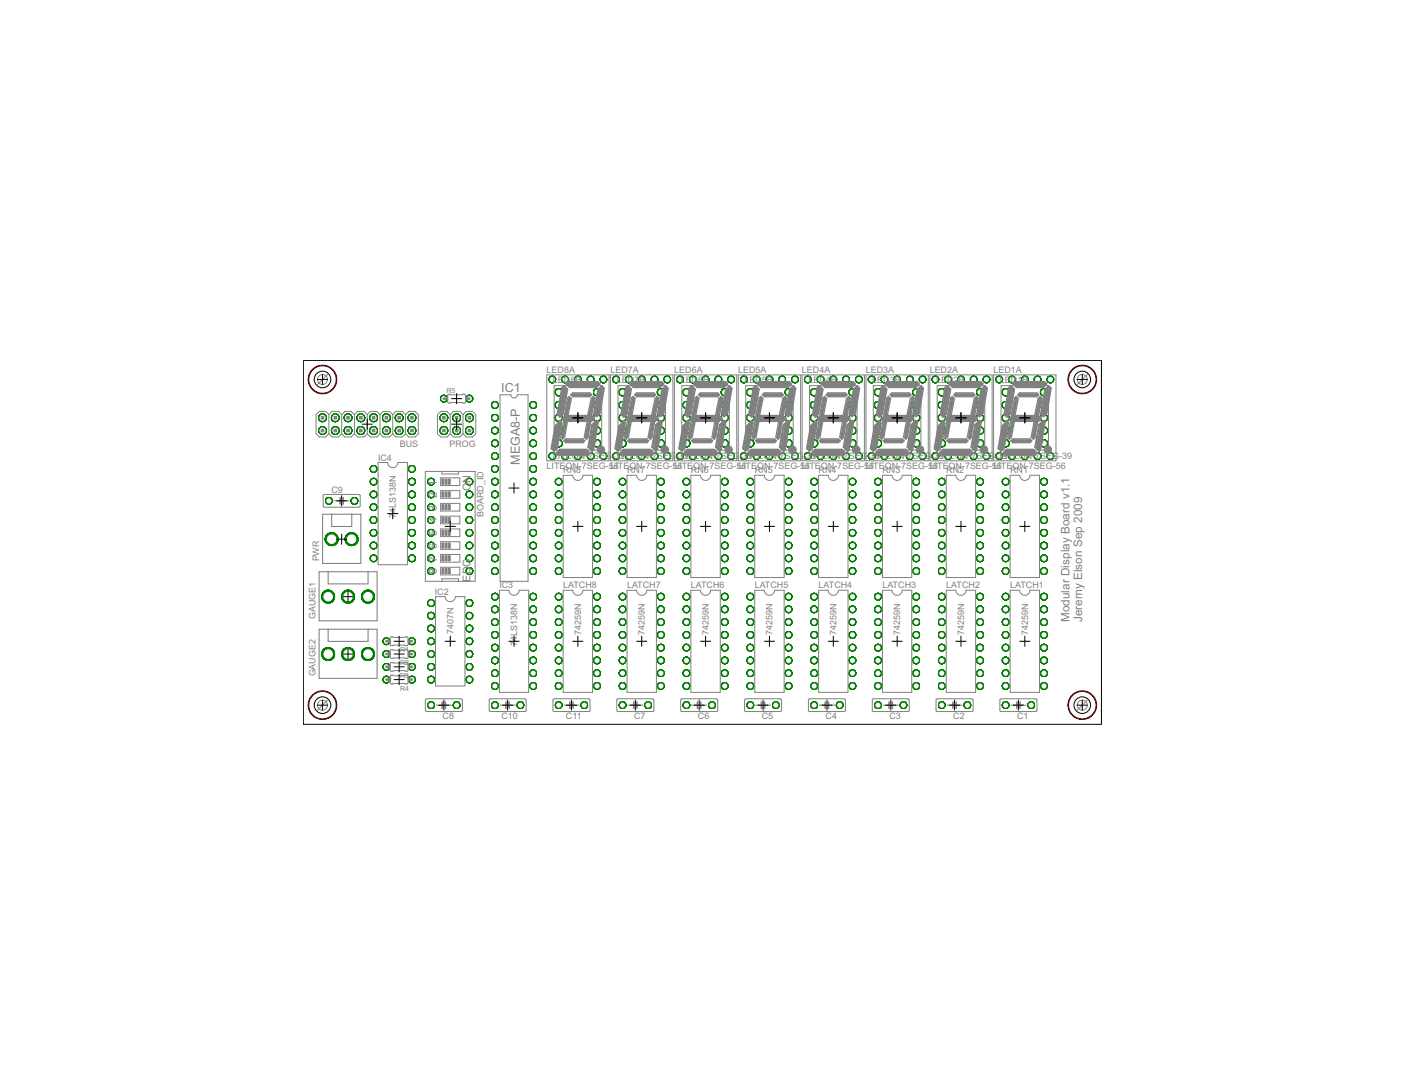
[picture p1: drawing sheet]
<svg xmlns="http://www.w3.org/2000/svg" width="279mm" height="216mm" viewBox="0 0 279 216" stroke-linecap="round" stroke-linejoin="round" font-family="sans-serif">
<defs><g id="words">
<g font-size="2.8" fill="#808080">
<text x="99.7" y="77.8">IC1</text>
<text x="103.4" y="92.4" transform="rotate(-90 103.4 92.4)">MEGA8-P</text>
</g>
<g font-size="2.6" fill="#808080">
<text x="212.7" y="123.7" transform="rotate(-90 212.7 123.7)">Modular Display Board v1.1</text>
<text x="215.2" y="123.7" transform="rotate(-90 215.2 123.7)">Jeremy Elson Sep 2009</text>
</g>
<g font-size="2.4" fill="#808080">
<text x="86.9" y="101.5" transform="rotate(-90 86.9 101.5)">3</text>
<text x="86.9" y="99" transform="rotate(-90 86.9 99)">2</text>
<text x="86.9" y="96.7" transform="rotate(-90 86.9 96.7)">1</text>
<text x="93.6" y="97.7" transform="rotate(-90 93.6 97.7)">ON</text>
<text x="86.9" y="106.6" transform="rotate(-90 86.9 106.6)">5</text>
<text x="86.9" y="104.1" transform="rotate(-90 86.9 104.1)">4</text>
<text x="86.9" y="111.7" transform="rotate(-90 86.9 111.7)">7</text>
<text x="86.9" y="109.1" transform="rotate(-90 86.9 109.1)">6</text>
<text x="86.9" y="114.2" transform="rotate(-90 86.9 114.2)">8</text>
<text x="93.6" y="115.6" transform="rotate(-90 93.6 115.6)">EDG</text>
</g>
<g font-size="2" fill="#808080">
<text x="108.7" y="74.1">LED8A</text>
<text x="110" y="76.1">LED8B</text>
<text x="121.4" y="74.1">LED7A</text>
<text x="122.7" y="76.1">LED7B</text>
<text x="134.1" y="74.1">LED6A</text>
<text x="135.4" y="76.1">LED6B</text>
<text x="146.8" y="74.1">LED5A</text>
<text x="148.1" y="76.1">LED5B</text>
<text x="159.5" y="74.1">LED4A</text>
<text x="160.8" y="76.1">LED4B</text>
<text x="172.2" y="74.1">LED3A</text>
<text x="173.5" y="76.1">LED3B</text>
<text x="184.9" y="74.1">LED2A</text>
<text x="186.1" y="76.1">LED2B</text>
<text x="197.6" y="74.1">LED1A</text>
<text x="198.8" y="76.1">LED1B</text>
<text x="79.5" y="88.8">BUS</text>
<text x="89.4" y="88.8">PROG</text>
<text x="75.2" y="91.6">IC4</text>
<text x="108.7" y="93.3">LITEON-7SEG-5L6ITEON-7SEG-5L6ITEON-7SEG-5L6ITEON-7SEG-5L6ITEON-7SEG-5L6ITEON-7SEG-5L6ITEON-7SEG-5L6ITEON-7SEG-56</text>
<text x="110" y="91.2">LITEON-7SEG</text>
<text x="112" y="94.1">RN8</text>
<text x="121.7" y="91.2">-3L9ITEON-7SEG</text>
<text x="124.7" y="94.1">RN7</text>
<text x="134.4" y="91.2">-3L9ITEON-7SEG</text>
<text x="137.4" y="94.1">RN6</text>
<text x="147.1" y="91.2">-3L9ITEON-7SEG</text>
<text x="150.1" y="94.1">RN5</text>
<text x="159.8" y="91.2">-3L9ITEON-7SEG</text>
<text x="162.8" y="94.1">RN4</text>
<text x="172.5" y="91.2">-3L9ITEON-7SEG</text>
<text x="175.5" y="94.1">RN3</text>
<text x="185.2" y="91.2">-3L9ITEON-7SEG</text>
<text x="188.2" y="94.1">RN2</text>
<text x="197.9" y="91.2">-3L9ITEON-7SEG-39</text>
<text x="200.9" y="94.1">RN1</text>
<text x="65.9" y="98">C9</text>
<text x="78.7" y="103.1" transform="rotate(-90 78.7 103.1)">7</text>
<text x="78.7" y="102.1" transform="rotate(-90 78.7 102.1)">4LS138N</text>
<text x="96.1" y="102.8" transform="rotate(-90 96.1 102.8)">BOARD_ID</text>
<text x="63.5" y="111.6" transform="rotate(-90 63.5 111.6)">PWR</text>
<text x="86.5" y="118.2">IC2</text>
<text x="99.3" y="117">IC3</text>
<text x="112" y="117">LATCH8</text>
<text x="124.7" y="117">LATCH7</text>
<text x="137.4" y="117">LATCH6</text>
<text x="150.1" y="117">LATCH5</text>
<text x="162.8" y="117">LATCH4</text>
<text x="175.5" y="117">LATCH3</text>
<text x="188.2" y="117">LATCH2</text>
<text x="200.9" y="117">LATCH1</text>
<text x="62.8" y="123.1" transform="rotate(-90 62.8 123.1)">GAUGE1</text>
<text x="90.2" y="126" transform="rotate(-90 90.2 126)">7407N</text>
<text x="102.9" y="128.4" transform="rotate(-90 102.9 128.4)">7</text>
<text x="102.9" y="127.5" transform="rotate(-90 102.9 127.5)">4LS138N</text>
<text x="115.6" y="126.3" transform="rotate(-90 115.6 126.3)">74259N</text>
<text x="128.3" y="126.3" transform="rotate(-90 128.3 126.3)">74259N</text>
<text x="140.9" y="126.3" transform="rotate(-90 140.9 126.3)">74259N</text>
<text x="153.6" y="126.3" transform="rotate(-90 153.6 126.3)">74259N</text>
<text x="166.3" y="126.3" transform="rotate(-90 166.3 126.3)">74259N</text>
<text x="179" y="126.3" transform="rotate(-90 179 126.3)">74259N</text>
<text x="191.7" y="126.3" transform="rotate(-90 191.7 126.3)">74259N</text>
<text x="204.4" y="126.3" transform="rotate(-90 204.4 126.3)">74259N</text>
<text x="62.8" y="134.5" transform="rotate(-90 62.8 134.5)">GAUGE2</text>
<text x="88" y="143">C8</text>
<text x="99.7" y="143">C10</text>
<text x="112.5" y="143">C11</text>
<text x="126.1" y="143">C7</text>
<text x="138.8" y="143">C6</text>
<text x="151.5" y="143">C5</text>
<text x="164.2" y="143">C4</text>
<text x="176.9" y="143">C3</text>
<text x="189.6" y="143">C2</text>
<text x="202.3" y="143">C1</text>
</g>
<g font-size="1.6" fill="#808080">
<text x="88.8" y="78.1">R5</text>
<text x="79.6" y="129.7">R1</text>
<text x="79.6" y="132.2">R2</text>
<text x="79.6" y="134.7">R3</text>
<text x="79.6" y="137.3">R4</text>
</g>
</g></defs>
<g fill="#008000" stroke="#008000" stroke-width=".2">
<circle cx="98.4" cy="80.5" r=".66"/>
<circle cx="98.4" cy="83.1" r=".66"/>
<circle cx="98.4" cy="85.6" r=".66"/>
<circle cx="98.4" cy="88.1" r=".66"/>
<circle cx="98.4" cy="90.7" r=".66"/>
<circle cx="98.4" cy="93.2" r=".66"/>
<circle cx="98.4" cy="95.8" r=".66"/>
<circle cx="98.4" cy="98.3" r=".66"/>
<circle cx="98.4" cy="100.8" r=".66"/>
<circle cx="98.4" cy="103.4" r=".66"/>
<circle cx="98.4" cy="105.9" r=".66"/>
<circle cx="98.4" cy="108.5" r=".66"/>
<circle cx="98.4" cy="111" r=".66"/>
<circle cx="98.4" cy="113.5" r=".66"/>
<circle cx="106" cy="113.5" r=".66"/>
<circle cx="106" cy="111" r=".66"/>
<circle cx="106" cy="108.5" r=".66"/>
<circle cx="106" cy="105.9" r=".66"/>
<circle cx="106" cy="103.4" r=".66"/>
<circle cx="106" cy="100.8" r=".66"/>
<circle cx="106" cy="98.3" r=".66"/>
<circle cx="106" cy="95.8" r=".66"/>
<circle cx="106" cy="93.2" r=".66"/>
<circle cx="106" cy="90.7" r=".66"/>
<circle cx="106" cy="88.1" r=".66"/>
<circle cx="106" cy="85.6" r=".66"/>
<circle cx="106" cy="83.1" r=".66"/>
<circle cx="106" cy="80.5" r=".66"/>
<circle cx="85.7" cy="119.9" r=".66"/>
<circle cx="85.7" cy="122.4" r=".66"/>
<circle cx="85.7" cy="135.1" r=".66"/>
<circle cx="93.3" cy="135.1" r=".66"/>
<circle cx="85.7" cy="124.9" r=".66"/>
<circle cx="85.7" cy="127.5" r=".66"/>
<circle cx="85.7" cy="132.6" r=".66"/>
<circle cx="85.7" cy="130" r=".66"/>
<circle cx="93.3" cy="132.6" r=".66"/>
<circle cx="93.3" cy="130" r=".66"/>
<circle cx="93.3" cy="127.5" r=".66"/>
<circle cx="93.3" cy="124.9" r=".66"/>
<circle cx="93.3" cy="122.4" r=".66"/>
<circle cx="93.3" cy="119.9" r=".66"/>
<circle cx="98.4" cy="118.6" r=".66"/>
<circle cx="98.4" cy="121.1" r=".66"/>
<circle cx="98.4" cy="133.8" r=".66"/>
<circle cx="98.4" cy="136.4" r=".66"/>
<circle cx="98.4" cy="123.7" r=".66"/>
<circle cx="98.4" cy="126.2" r=".66"/>
<circle cx="98.4" cy="131.3" r=".66"/>
<circle cx="98.4" cy="128.8" r=".66"/>
<circle cx="106" cy="136.4" r=".66"/>
<circle cx="106" cy="133.8" r=".66"/>
<circle cx="106" cy="131.3" r=".66"/>
<circle cx="106" cy="128.8" r=".66"/>
<circle cx="106" cy="126.2" r=".66"/>
<circle cx="106" cy="123.7" r=".66"/>
<circle cx="106" cy="121.1" r=".66"/>
<circle cx="106" cy="118.6" r=".66"/>
<circle cx="74.3" cy="93.2" r=".66"/>
<circle cx="74.3" cy="95.8" r=".66"/>
<circle cx="74.3" cy="108.5" r=".66"/>
<circle cx="74.3" cy="111" r=".66"/>
<circle cx="74.3" cy="98.3" r=".66"/>
<circle cx="74.3" cy="100.8" r=".66"/>
<circle cx="74.3" cy="105.9" r=".66"/>
<circle cx="74.3" cy="103.4" r=".66"/>
<circle cx="81.9" cy="111" r=".66"/>
<circle cx="81.9" cy="108.5" r=".66"/>
<circle cx="81.9" cy="105.9" r=".66"/>
<circle cx="81.9" cy="103.4" r=".66"/>
<circle cx="81.9" cy="100.8" r=".66"/>
<circle cx="81.9" cy="98.3" r=".66"/>
<circle cx="81.9" cy="95.8" r=".66"/>
<circle cx="81.9" cy="93.2" r=".66"/>
<circle cx="85.7" cy="95.8" r=".66"/>
<circle cx="85.7" cy="98.3" r=".66"/>
<circle cx="85.7" cy="111" r=".66"/>
<circle cx="85.7" cy="113.5" r=".66"/>
<circle cx="85.7" cy="100.8" r=".66"/>
<circle cx="85.7" cy="103.4" r=".66"/>
<circle cx="85.7" cy="108.5" r=".66"/>
<circle cx="85.7" cy="105.9" r=".66"/>
<circle cx="93.3" cy="113.5" r=".66"/>
<circle cx="93.3" cy="111" r=".66"/>
<circle cx="93.3" cy="108.5" r=".66"/>
<circle cx="93.3" cy="105.9" r=".66"/>
<circle cx="93.3" cy="103.4" r=".66"/>
<circle cx="93.3" cy="100.8" r=".66"/>
<circle cx="93.3" cy="98.3" r=".66"/>
<circle cx="93.3" cy="95.8" r=".66"/>
<circle cx="81.9" cy="127.5" r=".66"/>
<circle cx="76.8" cy="127.5" r=".66"/>
<circle cx="81.9" cy="130" r=".66"/>
<circle cx="76.8" cy="130" r=".66"/>
<circle cx="81.9" cy="132.6" r=".66"/>
<circle cx="76.8" cy="132.6" r=".66"/>
<circle cx="81.9" cy="135.1" r=".66"/>
<circle cx="76.8" cy="135.1" r=".66"/>
<circle cx="187.3" cy="95.8" r=".66"/>
<circle cx="187.3" cy="98.3" r=".66"/>
<circle cx="187.3" cy="111" r=".66"/>
<circle cx="187.3" cy="113.5" r=".66"/>
<circle cx="187.3" cy="100.8" r=".66"/>
<circle cx="187.3" cy="103.4" r=".66"/>
<circle cx="187.3" cy="108.5" r=".66"/>
<circle cx="187.3" cy="105.9" r=".66"/>
<circle cx="194.9" cy="113.5" r=".66"/>
<circle cx="194.9" cy="111" r=".66"/>
<circle cx="194.9" cy="108.5" r=".66"/>
<circle cx="194.9" cy="105.9" r=".66"/>
<circle cx="194.9" cy="103.4" r=".66"/>
<circle cx="194.9" cy="100.8" r=".66"/>
<circle cx="194.9" cy="98.3" r=".66"/>
<circle cx="194.9" cy="95.8" r=".66"/>
<circle cx="187.3" cy="118.6" r=".66"/>
<circle cx="187.3" cy="121.1" r=".66"/>
<circle cx="187.3" cy="133.8" r=".66"/>
<circle cx="187.3" cy="136.4" r=".66"/>
<circle cx="187.3" cy="123.7" r=".66"/>
<circle cx="187.3" cy="126.2" r=".66"/>
<circle cx="187.3" cy="131.3" r=".66"/>
<circle cx="187.3" cy="128.8" r=".66"/>
<circle cx="194.9" cy="136.4" r=".66"/>
<circle cx="194.9" cy="133.8" r=".66"/>
<circle cx="194.9" cy="131.3" r=".66"/>
<circle cx="194.9" cy="128.8" r=".66"/>
<circle cx="194.9" cy="126.2" r=".66"/>
<circle cx="194.9" cy="123.7" r=".66"/>
<circle cx="194.9" cy="121.1" r=".66"/>
<circle cx="194.9" cy="118.6" r=".66"/>
<circle cx="81.9" cy="83.1" r=".76"/>
<circle cx="81.9" cy="85.6" r=".76"/>
<circle cx="79.4" cy="83.1" r=".76"/>
<circle cx="79.4" cy="85.6" r=".76"/>
<circle cx="76.8" cy="83.1" r=".76"/>
<circle cx="76.8" cy="85.6" r=".76"/>
<circle cx="74.3" cy="83.1" r=".76"/>
<circle cx="74.3" cy="85.6" r=".76"/>
<circle cx="71.8" cy="83.1" r=".76"/>
<circle cx="71.8" cy="85.6" r=".76"/>
<circle cx="69.2" cy="83.1" r=".76"/>
<circle cx="69.2" cy="85.6" r=".76"/>
<circle cx="66.7" cy="83.1" r=".76"/>
<circle cx="66.7" cy="85.6" r=".76"/>
<circle cx="64.1" cy="83.1" r=".76"/>
<circle cx="64.1" cy="85.6" r=".76"/>
<circle cx="66" cy="107.2" r="1.27"/>
<circle cx="69.9" cy="107.2" r="1.27"/>
<circle cx="187.3" cy="78" r=".7"/>
<circle cx="187.3" cy="80.5" r=".7"/>
<circle cx="187.3" cy="83.1" r=".7"/>
<circle cx="187.3" cy="85.6" r=".7"/>
<circle cx="187.3" cy="88.1" r=".7"/>
<circle cx="194.9" cy="88.1" r=".7"/>
<circle cx="194.9" cy="85.6" r=".7"/>
<circle cx="194.9" cy="83.1" r=".7"/>
<circle cx="194.9" cy="80.5" r=".7"/>
<circle cx="194.9" cy="78" r=".7"/>
<circle cx="93.3" cy="83.1" r=".76"/>
<circle cx="93.3" cy="85.6" r=".76"/>
<circle cx="90.8" cy="83.1" r=".76"/>
<circle cx="90.8" cy="85.6" r=".76"/>
<circle cx="88.3" cy="83.1" r=".76"/>
<circle cx="88.3" cy="85.6" r=".76"/>
<circle cx="88.3" cy="79.2" r=".66"/>
<circle cx="93.3" cy="79.2" r=".66"/>
<circle cx="205.1" cy="140.2" r=".66"/>
<circle cx="200" cy="140.2" r=".66"/>
<circle cx="192.4" cy="140.2" r=".66"/>
<circle cx="187.3" cy="140.2" r=".66"/>
<circle cx="179.7" cy="140.2" r=".66"/>
<circle cx="174.6" cy="140.2" r=".66"/>
<circle cx="65.3" cy="118.6" r="1.27"/>
<circle cx="69.2" cy="118.6" r="1.27"/>
<circle cx="73.2" cy="118.6" r="1.27"/>
<circle cx="65.3" cy="130" r="1.27"/>
<circle cx="69.2" cy="130" r="1.27"/>
<circle cx="73.2" cy="130" r="1.27"/>
<circle cx="167" cy="140.2" r=".66"/>
<circle cx="161.9" cy="140.2" r=".66"/>
<circle cx="186" cy="90.7" r=".66"/>
<circle cx="188.6" cy="90.7" r=".66"/>
<circle cx="191.1" cy="90.7" r=".66"/>
<circle cx="193.6" cy="90.7" r=".66"/>
<circle cx="196.2" cy="90.7" r=".66"/>
<circle cx="196.2" cy="75.4" r=".66"/>
<circle cx="193.6" cy="75.4" r=".66"/>
<circle cx="191.1" cy="75.4" r=".66"/>
<circle cx="188.6" cy="75.4" r=".66"/>
<circle cx="186" cy="75.4" r=".66"/>
<circle cx="174.6" cy="95.8" r=".66"/>
<circle cx="174.6" cy="98.3" r=".66"/>
<circle cx="174.6" cy="111" r=".66"/>
<circle cx="174.6" cy="113.5" r=".66"/>
<circle cx="174.6" cy="100.8" r=".66"/>
<circle cx="174.6" cy="103.4" r=".66"/>
<circle cx="174.6" cy="108.5" r=".66"/>
<circle cx="174.6" cy="105.9" r=".66"/>
<circle cx="182.2" cy="113.5" r=".66"/>
<circle cx="182.2" cy="111" r=".66"/>
<circle cx="182.2" cy="108.5" r=".66"/>
<circle cx="182.2" cy="105.9" r=".66"/>
<circle cx="182.2" cy="103.4" r=".66"/>
<circle cx="182.2" cy="100.8" r=".66"/>
<circle cx="182.2" cy="98.3" r=".66"/>
<circle cx="182.2" cy="95.8" r=".66"/>
<circle cx="174.6" cy="118.6" r=".66"/>
<circle cx="174.6" cy="121.1" r=".66"/>
<circle cx="174.6" cy="133.8" r=".66"/>
<circle cx="174.6" cy="136.4" r=".66"/>
<circle cx="174.6" cy="123.7" r=".66"/>
<circle cx="174.6" cy="126.2" r=".66"/>
<circle cx="174.6" cy="131.3" r=".66"/>
<circle cx="174.6" cy="128.8" r=".66"/>
<circle cx="182.2" cy="136.4" r=".66"/>
<circle cx="182.2" cy="133.8" r=".66"/>
<circle cx="182.2" cy="131.3" r=".66"/>
<circle cx="182.2" cy="128.8" r=".66"/>
<circle cx="182.2" cy="126.2" r=".66"/>
<circle cx="182.2" cy="123.7" r=".66"/>
<circle cx="182.2" cy="121.1" r=".66"/>
<circle cx="182.2" cy="118.6" r=".66"/>
<circle cx="174.6" cy="78" r=".7"/>
<circle cx="174.6" cy="80.5" r=".7"/>
<circle cx="174.6" cy="83.1" r=".7"/>
<circle cx="174.6" cy="85.6" r=".7"/>
<circle cx="174.6" cy="88.1" r=".7"/>
<circle cx="182.2" cy="88.1" r=".7"/>
<circle cx="182.2" cy="85.6" r=".7"/>
<circle cx="182.2" cy="83.1" r=".7"/>
<circle cx="182.2" cy="80.5" r=".7"/>
<circle cx="182.2" cy="78" r=".7"/>
<circle cx="154.3" cy="140.2" r=".66"/>
<circle cx="149.2" cy="140.2" r=".66"/>
<circle cx="173.3" cy="90.7" r=".66"/>
<circle cx="175.9" cy="90.7" r=".66"/>
<circle cx="178.4" cy="90.7" r=".66"/>
<circle cx="180.9" cy="90.7" r=".66"/>
<circle cx="183.5" cy="90.7" r=".66"/>
<circle cx="183.5" cy="75.4" r=".66"/>
<circle cx="180.9" cy="75.4" r=".66"/>
<circle cx="178.4" cy="75.4" r=".66"/>
<circle cx="175.9" cy="75.4" r=".66"/>
<circle cx="173.3" cy="75.4" r=".66"/>
<circle cx="161.9" cy="95.8" r=".66"/>
<circle cx="161.9" cy="98.3" r=".66"/>
<circle cx="161.9" cy="111" r=".66"/>
<circle cx="161.9" cy="113.5" r=".66"/>
<circle cx="161.9" cy="100.8" r=".66"/>
<circle cx="161.9" cy="103.4" r=".66"/>
<circle cx="161.9" cy="108.5" r=".66"/>
<circle cx="161.9" cy="105.9" r=".66"/>
<circle cx="169.5" cy="113.5" r=".66"/>
<circle cx="169.5" cy="111" r=".66"/>
<circle cx="169.5" cy="108.5" r=".66"/>
<circle cx="169.5" cy="105.9" r=".66"/>
<circle cx="169.5" cy="103.4" r=".66"/>
<circle cx="169.5" cy="100.8" r=".66"/>
<circle cx="169.5" cy="98.3" r=".66"/>
<circle cx="169.5" cy="95.8" r=".66"/>
<circle cx="161.9" cy="118.6" r=".66"/>
<circle cx="161.9" cy="121.1" r=".66"/>
<circle cx="161.9" cy="133.8" r=".66"/>
<circle cx="161.9" cy="136.4" r=".66"/>
<circle cx="161.9" cy="123.7" r=".66"/>
<circle cx="161.9" cy="126.2" r=".66"/>
<circle cx="161.9" cy="131.3" r=".66"/>
<circle cx="161.9" cy="128.8" r=".66"/>
<circle cx="169.5" cy="136.4" r=".66"/>
<circle cx="169.5" cy="133.8" r=".66"/>
<circle cx="169.5" cy="131.3" r=".66"/>
<circle cx="169.5" cy="128.8" r=".66"/>
<circle cx="169.5" cy="126.2" r=".66"/>
<circle cx="169.5" cy="123.7" r=".66"/>
<circle cx="169.5" cy="121.1" r=".66"/>
<circle cx="169.5" cy="118.6" r=".66"/>
<circle cx="161.9" cy="78" r=".7"/>
<circle cx="161.9" cy="80.5" r=".7"/>
<circle cx="161.9" cy="83.1" r=".7"/>
<circle cx="161.9" cy="85.6" r=".7"/>
<circle cx="161.9" cy="88.1" r=".7"/>
<circle cx="169.5" cy="88.1" r=".7"/>
<circle cx="169.5" cy="85.6" r=".7"/>
<circle cx="169.5" cy="83.1" r=".7"/>
<circle cx="169.5" cy="80.5" r=".7"/>
<circle cx="169.5" cy="78" r=".7"/>
<circle cx="141.6" cy="140.2" r=".66"/>
<circle cx="136.5" cy="140.2" r=".66"/>
<circle cx="160.6" cy="90.7" r=".66"/>
<circle cx="163.2" cy="90.7" r=".66"/>
<circle cx="165.7" cy="90.7" r=".66"/>
<circle cx="168.3" cy="90.7" r=".66"/>
<circle cx="170.8" cy="90.7" r=".66"/>
<circle cx="170.8" cy="75.4" r=".66"/>
<circle cx="168.3" cy="75.4" r=".66"/>
<circle cx="165.7" cy="75.4" r=".66"/>
<circle cx="163.2" cy="75.4" r=".66"/>
<circle cx="160.6" cy="75.4" r=".66"/>
<circle cx="200" cy="95.8" r=".66"/>
<circle cx="200" cy="98.3" r=".66"/>
<circle cx="200" cy="111" r=".66"/>
<circle cx="200" cy="113.5" r=".66"/>
<circle cx="200" cy="100.8" r=".66"/>
<circle cx="200" cy="103.4" r=".66"/>
<circle cx="200" cy="108.5" r=".66"/>
<circle cx="200" cy="105.9" r=".66"/>
<circle cx="207.6" cy="113.5" r=".66"/>
<circle cx="207.6" cy="111" r=".66"/>
<circle cx="207.6" cy="108.5" r=".66"/>
<circle cx="207.6" cy="105.9" r=".66"/>
<circle cx="207.6" cy="103.4" r=".66"/>
<circle cx="207.6" cy="100.8" r=".66"/>
<circle cx="207.6" cy="98.3" r=".66"/>
<circle cx="207.6" cy="95.8" r=".66"/>
<circle cx="200" cy="118.6" r=".66"/>
<circle cx="200" cy="121.1" r=".66"/>
<circle cx="200" cy="133.8" r=".66"/>
<circle cx="200" cy="136.4" r=".66"/>
<circle cx="200" cy="123.7" r=".66"/>
<circle cx="200" cy="126.2" r=".66"/>
<circle cx="200" cy="131.3" r=".66"/>
<circle cx="200" cy="128.8" r=".66"/>
<circle cx="207.6" cy="136.4" r=".66"/>
<circle cx="207.6" cy="133.8" r=".66"/>
<circle cx="207.6" cy="131.3" r=".66"/>
<circle cx="207.6" cy="128.8" r=".66"/>
<circle cx="207.6" cy="126.2" r=".66"/>
<circle cx="207.6" cy="123.7" r=".66"/>
<circle cx="207.6" cy="121.1" r=".66"/>
<circle cx="207.6" cy="118.6" r=".66"/>
<circle cx="200" cy="78" r=".7"/>
<circle cx="200" cy="80.5" r=".7"/>
<circle cx="200" cy="83.1" r=".7"/>
<circle cx="200" cy="85.6" r=".7"/>
<circle cx="200" cy="88.1" r=".7"/>
<circle cx="207.6" cy="88.1" r=".7"/>
<circle cx="207.6" cy="85.6" r=".7"/>
<circle cx="207.6" cy="83.1" r=".7"/>
<circle cx="207.6" cy="80.5" r=".7"/>
<circle cx="207.6" cy="78" r=".7"/>
<circle cx="128.9" cy="140.2" r=".66"/>
<circle cx="123.8" cy="140.2" r=".66"/>
<circle cx="198.7" cy="90.7" r=".66"/>
<circle cx="201.3" cy="90.7" r=".66"/>
<circle cx="203.8" cy="90.7" r=".66"/>
<circle cx="206.3" cy="90.7" r=".66"/>
<circle cx="208.9" cy="90.7" r=".66"/>
<circle cx="208.9" cy="75.4" r=".66"/>
<circle cx="206.3" cy="75.4" r=".66"/>
<circle cx="203.8" cy="75.4" r=".66"/>
<circle cx="201.3" cy="75.4" r=".66"/>
<circle cx="198.7" cy="75.4" r=".66"/>
<circle cx="149.2" cy="95.8" r=".66"/>
<circle cx="149.2" cy="98.3" r=".66"/>
<circle cx="149.2" cy="111" r=".66"/>
<circle cx="149.2" cy="113.5" r=".66"/>
<circle cx="149.2" cy="100.8" r=".66"/>
<circle cx="149.2" cy="103.4" r=".66"/>
<circle cx="149.2" cy="108.5" r=".66"/>
<circle cx="149.2" cy="105.9" r=".66"/>
<circle cx="156.8" cy="113.5" r=".66"/>
<circle cx="156.8" cy="111" r=".66"/>
<circle cx="156.8" cy="108.5" r=".66"/>
<circle cx="156.8" cy="105.9" r=".66"/>
<circle cx="156.8" cy="103.4" r=".66"/>
<circle cx="156.8" cy="100.8" r=".66"/>
<circle cx="156.8" cy="98.3" r=".66"/>
<circle cx="156.8" cy="95.8" r=".66"/>
<circle cx="149.2" cy="118.6" r=".66"/>
<circle cx="149.2" cy="121.1" r=".66"/>
<circle cx="149.2" cy="133.8" r=".66"/>
<circle cx="149.2" cy="136.4" r=".66"/>
<circle cx="149.2" cy="123.7" r=".66"/>
<circle cx="149.2" cy="126.2" r=".66"/>
<circle cx="149.2" cy="131.3" r=".66"/>
<circle cx="149.2" cy="128.8" r=".66"/>
<circle cx="156.8" cy="136.4" r=".66"/>
<circle cx="156.8" cy="133.8" r=".66"/>
<circle cx="156.8" cy="131.3" r=".66"/>
<circle cx="156.8" cy="128.8" r=".66"/>
<circle cx="156.8" cy="126.2" r=".66"/>
<circle cx="156.8" cy="123.7" r=".66"/>
<circle cx="156.8" cy="121.1" r=".66"/>
<circle cx="156.8" cy="118.6" r=".66"/>
<circle cx="149.2" cy="78" r=".7"/>
<circle cx="149.2" cy="80.5" r=".7"/>
<circle cx="149.2" cy="83.1" r=".7"/>
<circle cx="149.2" cy="85.6" r=".7"/>
<circle cx="149.2" cy="88.1" r=".7"/>
<circle cx="156.8" cy="88.1" r=".7"/>
<circle cx="156.8" cy="85.6" r=".7"/>
<circle cx="156.8" cy="83.1" r=".7"/>
<circle cx="156.8" cy="80.5" r=".7"/>
<circle cx="156.8" cy="78" r=".7"/>
<circle cx="90.8" cy="140.2" r=".66"/>
<circle cx="85.7" cy="140.2" r=".66"/>
<circle cx="147.9" cy="90.7" r=".66"/>
<circle cx="150.5" cy="90.7" r=".66"/>
<circle cx="153" cy="90.7" r=".66"/>
<circle cx="155.6" cy="90.7" r=".66"/>
<circle cx="158.1" cy="90.7" r=".66"/>
<circle cx="158.1" cy="75.4" r=".66"/>
<circle cx="155.6" cy="75.4" r=".66"/>
<circle cx="153" cy="75.4" r=".66"/>
<circle cx="150.5" cy="75.4" r=".66"/>
<circle cx="147.9" cy="75.4" r=".66"/>
<circle cx="136.5" cy="95.8" r=".66"/>
<circle cx="136.5" cy="98.3" r=".66"/>
<circle cx="136.5" cy="111" r=".66"/>
<circle cx="136.5" cy="113.5" r=".66"/>
<circle cx="136.5" cy="100.8" r=".66"/>
<circle cx="136.5" cy="103.4" r=".66"/>
<circle cx="136.5" cy="108.5" r=".66"/>
<circle cx="136.5" cy="105.9" r=".66"/>
<circle cx="144.1" cy="113.5" r=".66"/>
<circle cx="144.1" cy="111" r=".66"/>
<circle cx="144.1" cy="108.5" r=".66"/>
<circle cx="144.1" cy="105.9" r=".66"/>
<circle cx="144.1" cy="103.4" r=".66"/>
<circle cx="144.1" cy="100.8" r=".66"/>
<circle cx="144.1" cy="98.3" r=".66"/>
<circle cx="144.1" cy="95.8" r=".66"/>
<circle cx="136.5" cy="118.6" r=".66"/>
<circle cx="136.5" cy="121.1" r=".66"/>
<circle cx="136.5" cy="133.8" r=".66"/>
<circle cx="136.5" cy="136.4" r=".66"/>
<circle cx="136.5" cy="123.7" r=".66"/>
<circle cx="136.5" cy="126.2" r=".66"/>
<circle cx="136.5" cy="131.3" r=".66"/>
<circle cx="136.5" cy="128.8" r=".66"/>
<circle cx="144.1" cy="136.4" r=".66"/>
<circle cx="144.1" cy="133.8" r=".66"/>
<circle cx="144.1" cy="131.3" r=".66"/>
<circle cx="144.1" cy="128.8" r=".66"/>
<circle cx="144.1" cy="126.2" r=".66"/>
<circle cx="144.1" cy="123.7" r=".66"/>
<circle cx="144.1" cy="121.1" r=".66"/>
<circle cx="144.1" cy="118.6" r=".66"/>
<circle cx="136.5" cy="78" r=".7"/>
<circle cx="136.5" cy="80.5" r=".7"/>
<circle cx="136.5" cy="83.1" r=".7"/>
<circle cx="136.5" cy="85.6" r=".7"/>
<circle cx="136.5" cy="88.1" r=".7"/>
<circle cx="144.1" cy="88.1" r=".7"/>
<circle cx="144.1" cy="85.6" r=".7"/>
<circle cx="144.1" cy="83.1" r=".7"/>
<circle cx="144.1" cy="80.5" r=".7"/>
<circle cx="144.1" cy="78" r=".7"/>
<circle cx="65.4" cy="99.6" r=".66"/>
<circle cx="70.5" cy="99.6" r=".66"/>
<circle cx="135.2" cy="90.7" r=".66"/>
<circle cx="137.8" cy="90.7" r=".66"/>
<circle cx="140.3" cy="90.7" r=".66"/>
<circle cx="142.9" cy="90.7" r=".66"/>
<circle cx="145.4" cy="90.7" r=".66"/>
<circle cx="145.4" cy="75.4" r=".66"/>
<circle cx="142.9" cy="75.4" r=".66"/>
<circle cx="140.3" cy="75.4" r=".66"/>
<circle cx="137.8" cy="75.4" r=".66"/>
<circle cx="135.2" cy="75.4" r=".66"/>
<circle cx="123.8" cy="95.8" r=".66"/>
<circle cx="123.8" cy="98.3" r=".66"/>
<circle cx="123.8" cy="111" r=".66"/>
<circle cx="123.8" cy="113.5" r=".66"/>
<circle cx="123.8" cy="100.8" r=".66"/>
<circle cx="123.8" cy="103.4" r=".66"/>
<circle cx="123.8" cy="108.5" r=".66"/>
<circle cx="123.8" cy="105.9" r=".66"/>
<circle cx="131.4" cy="113.5" r=".66"/>
<circle cx="131.4" cy="111" r=".66"/>
<circle cx="131.4" cy="108.5" r=".66"/>
<circle cx="131.4" cy="105.9" r=".66"/>
<circle cx="131.4" cy="103.4" r=".66"/>
<circle cx="131.4" cy="100.8" r=".66"/>
<circle cx="131.4" cy="98.3" r=".66"/>
<circle cx="131.4" cy="95.8" r=".66"/>
<circle cx="123.8" cy="118.6" r=".66"/>
<circle cx="123.8" cy="121.1" r=".66"/>
<circle cx="123.8" cy="133.8" r=".66"/>
<circle cx="123.8" cy="136.4" r=".66"/>
<circle cx="123.8" cy="123.7" r=".66"/>
<circle cx="123.8" cy="126.2" r=".66"/>
<circle cx="123.8" cy="131.3" r=".66"/>
<circle cx="123.8" cy="128.8" r=".66"/>
<circle cx="131.4" cy="136.4" r=".66"/>
<circle cx="131.4" cy="133.8" r=".66"/>
<circle cx="131.4" cy="131.3" r=".66"/>
<circle cx="131.4" cy="128.8" r=".66"/>
<circle cx="131.4" cy="126.2" r=".66"/>
<circle cx="131.4" cy="123.7" r=".66"/>
<circle cx="131.4" cy="121.1" r=".66"/>
<circle cx="131.4" cy="118.6" r=".66"/>
<circle cx="123.8" cy="78" r=".7"/>
<circle cx="123.8" cy="80.5" r=".7"/>
<circle cx="123.8" cy="83.1" r=".7"/>
<circle cx="123.8" cy="85.6" r=".7"/>
<circle cx="123.8" cy="88.1" r=".7"/>
<circle cx="131.4" cy="88.1" r=".7"/>
<circle cx="131.4" cy="85.6" r=".7"/>
<circle cx="131.4" cy="83.1" r=".7"/>
<circle cx="131.4" cy="80.5" r=".7"/>
<circle cx="131.4" cy="78" r=".7"/>
<circle cx="103.5" cy="140.2" r=".66"/>
<circle cx="98.4" cy="140.2" r=".66"/>
<circle cx="122.5" cy="90.7" r=".66"/>
<circle cx="125.1" cy="90.7" r=".66"/>
<circle cx="127.6" cy="90.7" r=".66"/>
<circle cx="130.2" cy="90.7" r=".66"/>
<circle cx="132.7" cy="90.7" r=".66"/>
<circle cx="132.7" cy="75.4" r=".66"/>
<circle cx="130.2" cy="75.4" r=".66"/>
<circle cx="127.6" cy="75.4" r=".66"/>
<circle cx="125.1" cy="75.4" r=".66"/>
<circle cx="122.5" cy="75.4" r=".66"/>
<circle cx="111.1" cy="95.8" r=".66"/>
<circle cx="111.1" cy="98.3" r=".66"/>
<circle cx="111.1" cy="111" r=".66"/>
<circle cx="111.1" cy="113.5" r=".66"/>
<circle cx="111.1" cy="100.8" r=".66"/>
<circle cx="111.1" cy="103.4" r=".66"/>
<circle cx="111.1" cy="108.5" r=".66"/>
<circle cx="111.1" cy="105.9" r=".66"/>
<circle cx="118.7" cy="113.5" r=".66"/>
<circle cx="118.7" cy="111" r=".66"/>
<circle cx="118.7" cy="108.5" r=".66"/>
<circle cx="118.7" cy="105.9" r=".66"/>
<circle cx="118.7" cy="103.4" r=".66"/>
<circle cx="118.7" cy="100.8" r=".66"/>
<circle cx="118.7" cy="98.3" r=".66"/>
<circle cx="118.7" cy="95.8" r=".66"/>
<circle cx="111.1" cy="118.6" r=".66"/>
<circle cx="111.1" cy="121.1" r=".66"/>
<circle cx="111.1" cy="133.8" r=".66"/>
<circle cx="111.1" cy="136.4" r=".66"/>
<circle cx="111.1" cy="123.7" r=".66"/>
<circle cx="111.1" cy="126.2" r=".66"/>
<circle cx="111.1" cy="131.3" r=".66"/>
<circle cx="111.1" cy="128.8" r=".66"/>
<circle cx="118.7" cy="136.4" r=".66"/>
<circle cx="118.7" cy="133.8" r=".66"/>
<circle cx="118.7" cy="131.3" r=".66"/>
<circle cx="118.7" cy="128.8" r=".66"/>
<circle cx="118.7" cy="126.2" r=".66"/>
<circle cx="118.7" cy="123.7" r=".66"/>
<circle cx="118.7" cy="121.1" r=".66"/>
<circle cx="118.7" cy="118.6" r=".66"/>
<circle cx="111.1" cy="78" r=".7"/>
<circle cx="111.1" cy="80.5" r=".7"/>
<circle cx="111.1" cy="83.1" r=".7"/>
<circle cx="111.1" cy="85.6" r=".7"/>
<circle cx="111.1" cy="88.1" r=".7"/>
<circle cx="118.7" cy="88.1" r=".7"/>
<circle cx="118.7" cy="85.6" r=".7"/>
<circle cx="118.7" cy="83.1" r=".7"/>
<circle cx="118.7" cy="80.5" r=".7"/>
<circle cx="118.7" cy="78" r=".7"/>
<circle cx="116.2" cy="140.2" r=".66"/>
<circle cx="111.1" cy="140.2" r=".66"/>
<circle cx="109.8" cy="90.7" r=".66"/>
<circle cx="112.4" cy="90.7" r=".66"/>
<circle cx="114.9" cy="90.7" r=".66"/>
<circle cx="117.5" cy="90.7" r=".66"/>
<circle cx="120" cy="90.7" r=".66"/>
<circle cx="120" cy="75.4" r=".66"/>
<circle cx="117.5" cy="75.4" r=".66"/>
<circle cx="114.9" cy="75.4" r=".66"/>
<circle cx="112.4" cy="75.4" r=".66"/>
<circle cx="109.8" cy="75.4" r=".66"/>
</g>
<g fill="#fff" stroke="#fff" stroke-width=".2">
<circle cx="98.4" cy="80.5" r=".4"/>
<circle cx="98.4" cy="83.1" r=".4"/>
<circle cx="98.4" cy="85.6" r=".4"/>
<circle cx="98.4" cy="88.1" r=".4"/>
<circle cx="98.4" cy="90.7" r=".4"/>
<circle cx="98.4" cy="93.2" r=".4"/>
<circle cx="98.4" cy="95.8" r=".4"/>
<circle cx="98.4" cy="98.3" r=".4"/>
<circle cx="98.4" cy="100.8" r=".4"/>
<circle cx="98.4" cy="103.4" r=".4"/>
<circle cx="98.4" cy="105.9" r=".4"/>
<circle cx="98.4" cy="108.5" r=".4"/>
<circle cx="98.4" cy="111" r=".4"/>
<circle cx="98.4" cy="113.5" r=".4"/>
<circle cx="106" cy="113.5" r=".4"/>
<circle cx="106" cy="111" r=".4"/>
<circle cx="106" cy="108.5" r=".4"/>
<circle cx="106" cy="105.9" r=".4"/>
<circle cx="106" cy="103.4" r=".4"/>
<circle cx="106" cy="100.8" r=".4"/>
<circle cx="106" cy="98.3" r=".4"/>
<circle cx="106" cy="95.8" r=".4"/>
<circle cx="106" cy="93.2" r=".4"/>
<circle cx="106" cy="90.7" r=".4"/>
<circle cx="106" cy="88.1" r=".4"/>
<circle cx="106" cy="85.6" r=".4"/>
<circle cx="106" cy="83.1" r=".4"/>
<circle cx="106" cy="80.5" r=".4"/>
<circle cx="85.7" cy="119.9" r=".4"/>
<circle cx="85.7" cy="122.4" r=".4"/>
<circle cx="85.7" cy="135.1" r=".4"/>
<circle cx="93.3" cy="135.1" r=".4"/>
<circle cx="85.7" cy="124.9" r=".4"/>
<circle cx="85.7" cy="127.5" r=".4"/>
<circle cx="85.7" cy="132.6" r=".4"/>
<circle cx="85.7" cy="130" r=".4"/>
<circle cx="93.3" cy="132.6" r=".4"/>
<circle cx="93.3" cy="130" r=".4"/>
<circle cx="93.3" cy="127.5" r=".4"/>
<circle cx="93.3" cy="124.9" r=".4"/>
<circle cx="93.3" cy="122.4" r=".4"/>
<circle cx="93.3" cy="119.9" r=".4"/>
<circle cx="98.4" cy="118.6" r=".4"/>
<circle cx="98.4" cy="121.1" r=".4"/>
<circle cx="98.4" cy="133.8" r=".4"/>
<circle cx="98.4" cy="136.4" r=".4"/>
<circle cx="98.4" cy="123.7" r=".4"/>
<circle cx="98.4" cy="126.2" r=".4"/>
<circle cx="98.4" cy="131.3" r=".4"/>
<circle cx="98.4" cy="128.8" r=".4"/>
<circle cx="106" cy="136.4" r=".4"/>
<circle cx="106" cy="133.8" r=".4"/>
<circle cx="106" cy="131.3" r=".4"/>
<circle cx="106" cy="128.8" r=".4"/>
<circle cx="106" cy="126.2" r=".4"/>
<circle cx="106" cy="123.7" r=".4"/>
<circle cx="106" cy="121.1" r=".4"/>
<circle cx="106" cy="118.6" r=".4"/>
<circle cx="74.3" cy="93.2" r=".4"/>
<circle cx="74.3" cy="95.8" r=".4"/>
<circle cx="74.3" cy="108.5" r=".4"/>
<circle cx="74.3" cy="111" r=".4"/>
<circle cx="74.3" cy="98.3" r=".4"/>
<circle cx="74.3" cy="100.8" r=".4"/>
<circle cx="74.3" cy="105.9" r=".4"/>
<circle cx="74.3" cy="103.4" r=".4"/>
<circle cx="81.9" cy="111" r=".4"/>
<circle cx="81.9" cy="108.5" r=".4"/>
<circle cx="81.9" cy="105.9" r=".4"/>
<circle cx="81.9" cy="103.4" r=".4"/>
<circle cx="81.9" cy="100.8" r=".4"/>
<circle cx="81.9" cy="98.3" r=".4"/>
<circle cx="81.9" cy="95.8" r=".4"/>
<circle cx="81.9" cy="93.2" r=".4"/>
<circle cx="85.7" cy="95.8" r=".4"/>
<circle cx="85.7" cy="98.3" r=".4"/>
<circle cx="85.7" cy="111" r=".4"/>
<circle cx="85.7" cy="113.5" r=".4"/>
<circle cx="85.7" cy="100.8" r=".4"/>
<circle cx="85.7" cy="103.4" r=".4"/>
<circle cx="85.7" cy="108.5" r=".4"/>
<circle cx="85.7" cy="105.9" r=".4"/>
<circle cx="93.3" cy="113.5" r=".4"/>
<circle cx="93.3" cy="111" r=".4"/>
<circle cx="93.3" cy="108.5" r=".4"/>
<circle cx="93.3" cy="105.9" r=".4"/>
<circle cx="93.3" cy="103.4" r=".4"/>
<circle cx="93.3" cy="100.8" r=".4"/>
<circle cx="93.3" cy="98.3" r=".4"/>
<circle cx="93.3" cy="95.8" r=".4"/>
<circle cx="81.9" cy="127.5" r=".4"/>
<circle cx="76.8" cy="127.5" r=".4"/>
<circle cx="81.9" cy="130" r=".4"/>
<circle cx="76.8" cy="130" r=".4"/>
<circle cx="81.9" cy="132.6" r=".4"/>
<circle cx="76.8" cy="132.6" r=".4"/>
<circle cx="81.9" cy="135.1" r=".4"/>
<circle cx="76.8" cy="135.1" r=".4"/>
<circle cx="187.3" cy="95.8" r=".4"/>
<circle cx="187.3" cy="98.3" r=".4"/>
<circle cx="187.3" cy="111" r=".4"/>
<circle cx="187.3" cy="113.5" r=".4"/>
<circle cx="187.3" cy="100.8" r=".4"/>
<circle cx="187.3" cy="103.4" r=".4"/>
<circle cx="187.3" cy="108.5" r=".4"/>
<circle cx="187.3" cy="105.9" r=".4"/>
<circle cx="194.9" cy="113.5" r=".4"/>
<circle cx="194.9" cy="111" r=".4"/>
<circle cx="194.9" cy="108.5" r=".4"/>
<circle cx="194.9" cy="105.9" r=".4"/>
<circle cx="194.9" cy="103.4" r=".4"/>
<circle cx="194.9" cy="100.8" r=".4"/>
<circle cx="194.9" cy="98.3" r=".4"/>
<circle cx="194.9" cy="95.8" r=".4"/>
<circle cx="187.3" cy="118.6" r=".4"/>
<circle cx="187.3" cy="121.1" r=".4"/>
<circle cx="187.3" cy="133.8" r=".4"/>
<circle cx="187.3" cy="136.4" r=".4"/>
<circle cx="187.3" cy="123.7" r=".4"/>
<circle cx="187.3" cy="126.2" r=".4"/>
<circle cx="187.3" cy="131.3" r=".4"/>
<circle cx="187.3" cy="128.8" r=".4"/>
<circle cx="194.9" cy="136.4" r=".4"/>
<circle cx="194.9" cy="133.8" r=".4"/>
<circle cx="194.9" cy="131.3" r=".4"/>
<circle cx="194.9" cy="128.8" r=".4"/>
<circle cx="194.9" cy="126.2" r=".4"/>
<circle cx="194.9" cy="123.7" r=".4"/>
<circle cx="194.9" cy="121.1" r=".4"/>
<circle cx="194.9" cy="118.6" r=".4"/>
<circle cx="81.9" cy="83.1" r=".51"/>
<circle cx="81.9" cy="85.6" r=".51"/>
<circle cx="79.4" cy="83.1" r=".51"/>
<circle cx="79.4" cy="85.6" r=".51"/>
<circle cx="76.8" cy="83.1" r=".51"/>
<circle cx="76.8" cy="85.6" r=".51"/>
<circle cx="74.3" cy="83.1" r=".51"/>
<circle cx="74.3" cy="85.6" r=".51"/>
<circle cx="71.8" cy="83.1" r=".51"/>
<circle cx="71.8" cy="85.6" r=".51"/>
<circle cx="69.2" cy="83.1" r=".51"/>
<circle cx="69.2" cy="85.6" r=".51"/>
<circle cx="66.7" cy="83.1" r=".51"/>
<circle cx="66.7" cy="85.6" r=".51"/>
<circle cx="64.1" cy="83.1" r=".51"/>
<circle cx="64.1" cy="85.6" r=".51"/>
<circle cx="66" cy="107.2" r=".85"/>
<circle cx="69.9" cy="107.2" r=".85"/>
<circle cx="187.3" cy="78" r=".44"/>
<circle cx="187.3" cy="80.5" r=".44"/>
<circle cx="187.3" cy="83.1" r=".44"/>
<circle cx="187.3" cy="85.6" r=".44"/>
<circle cx="187.3" cy="88.1" r=".44"/>
<circle cx="194.9" cy="88.1" r=".44"/>
<circle cx="194.9" cy="85.6" r=".44"/>
<circle cx="194.9" cy="83.1" r=".44"/>
<circle cx="194.9" cy="80.5" r=".44"/>
<circle cx="194.9" cy="78" r=".44"/>
<circle cx="93.3" cy="83.1" r=".51"/>
<circle cx="93.3" cy="85.6" r=".51"/>
<circle cx="90.8" cy="83.1" r=".51"/>
<circle cx="90.8" cy="85.6" r=".51"/>
<circle cx="88.3" cy="83.1" r=".51"/>
<circle cx="88.3" cy="85.6" r=".51"/>
<circle cx="88.3" cy="79.2" r=".4"/>
<circle cx="93.3" cy="79.2" r=".4"/>
<circle cx="205.1" cy="140.2" r=".4"/>
<circle cx="200" cy="140.2" r=".4"/>
<circle cx="192.4" cy="140.2" r=".4"/>
<circle cx="187.3" cy="140.2" r=".4"/>
<circle cx="179.7" cy="140.2" r=".4"/>
<circle cx="174.6" cy="140.2" r=".4"/>
<circle cx="65.3" cy="118.6" r=".85"/>
<circle cx="69.2" cy="118.6" r=".85"/>
<circle cx="73.2" cy="118.6" r=".85"/>
<circle cx="65.3" cy="130" r=".85"/>
<circle cx="69.2" cy="130" r=".85"/>
<circle cx="73.2" cy="130" r=".85"/>
<circle cx="167" cy="140.2" r=".4"/>
<circle cx="161.9" cy="140.2" r=".4"/>
<circle cx="186" cy="90.7" r=".4"/>
<circle cx="188.6" cy="90.7" r=".4"/>
<circle cx="191.1" cy="90.7" r=".4"/>
<circle cx="193.6" cy="90.7" r=".4"/>
<circle cx="196.2" cy="90.7" r=".4"/>
<circle cx="196.2" cy="75.4" r=".4"/>
<circle cx="193.6" cy="75.4" r=".4"/>
<circle cx="191.1" cy="75.4" r=".4"/>
<circle cx="188.6" cy="75.4" r=".4"/>
<circle cx="186" cy="75.4" r=".4"/>
<circle cx="174.6" cy="95.8" r=".4"/>
<circle cx="174.6" cy="98.3" r=".4"/>
<circle cx="174.6" cy="111" r=".4"/>
<circle cx="174.6" cy="113.5" r=".4"/>
<circle cx="174.6" cy="100.8" r=".4"/>
<circle cx="174.6" cy="103.4" r=".4"/>
<circle cx="174.6" cy="108.5" r=".4"/>
<circle cx="174.6" cy="105.9" r=".4"/>
<circle cx="182.2" cy="113.5" r=".4"/>
<circle cx="182.2" cy="111" r=".4"/>
<circle cx="182.2" cy="108.5" r=".4"/>
<circle cx="182.2" cy="105.9" r=".4"/>
<circle cx="182.2" cy="103.4" r=".4"/>
<circle cx="182.2" cy="100.8" r=".4"/>
<circle cx="182.2" cy="98.3" r=".4"/>
<circle cx="182.2" cy="95.8" r=".4"/>
<circle cx="174.6" cy="118.6" r=".4"/>
<circle cx="174.6" cy="121.1" r=".4"/>
<circle cx="174.6" cy="133.8" r=".4"/>
<circle cx="174.6" cy="136.4" r=".4"/>
<circle cx="174.6" cy="123.7" r=".4"/>
<circle cx="174.6" cy="126.2" r=".4"/>
<circle cx="174.6" cy="131.3" r=".4"/>
<circle cx="174.6" cy="128.8" r=".4"/>
<circle cx="182.2" cy="136.4" r=".4"/>
<circle cx="182.2" cy="133.8" r=".4"/>
<circle cx="182.2" cy="131.3" r=".4"/>
<circle cx="182.2" cy="128.8" r=".4"/>
<circle cx="182.2" cy="126.2" r=".4"/>
<circle cx="182.2" cy="123.7" r=".4"/>
<circle cx="182.2" cy="121.1" r=".4"/>
<circle cx="182.2" cy="118.6" r=".4"/>
<circle cx="174.6" cy="78" r=".44"/>
<circle cx="174.6" cy="80.5" r=".44"/>
<circle cx="174.6" cy="83.1" r=".44"/>
<circle cx="174.6" cy="85.6" r=".44"/>
<circle cx="174.6" cy="88.1" r=".44"/>
<circle cx="182.2" cy="88.1" r=".44"/>
<circle cx="182.2" cy="85.6" r=".44"/>
<circle cx="182.2" cy="83.1" r=".44"/>
<circle cx="182.2" cy="80.5" r=".44"/>
<circle cx="182.2" cy="78" r=".44"/>
<circle cx="154.3" cy="140.2" r=".4"/>
<circle cx="149.2" cy="140.2" r=".4"/>
<circle cx="173.3" cy="90.7" r=".4"/>
<circle cx="175.9" cy="90.7" r=".4"/>
<circle cx="178.4" cy="90.7" r=".4"/>
<circle cx="180.9" cy="90.7" r=".4"/>
<circle cx="183.5" cy="90.7" r=".4"/>
<circle cx="183.5" cy="75.4" r=".4"/>
<circle cx="180.9" cy="75.4" r=".4"/>
<circle cx="178.4" cy="75.4" r=".4"/>
<circle cx="175.9" cy="75.4" r=".4"/>
<circle cx="173.3" cy="75.4" r=".4"/>
<circle cx="161.9" cy="95.8" r=".4"/>
<circle cx="161.9" cy="98.3" r=".4"/>
<circle cx="161.9" cy="111" r=".4"/>
<circle cx="161.9" cy="113.5" r=".4"/>
<circle cx="161.9" cy="100.8" r=".4"/>
<circle cx="161.9" cy="103.4" r=".4"/>
<circle cx="161.9" cy="108.5" r=".4"/>
<circle cx="161.9" cy="105.9" r=".4"/>
<circle cx="169.5" cy="113.5" r=".4"/>
<circle cx="169.5" cy="111" r=".4"/>
<circle cx="169.5" cy="108.5" r=".4"/>
<circle cx="169.5" cy="105.9" r=".4"/>
<circle cx="169.5" cy="103.4" r=".4"/>
<circle cx="169.5" cy="100.8" r=".4"/>
<circle cx="169.5" cy="98.3" r=".4"/>
<circle cx="169.5" cy="95.8" r=".4"/>
<circle cx="161.9" cy="118.6" r=".4"/>
<circle cx="161.9" cy="121.1" r=".4"/>
<circle cx="161.9" cy="133.8" r=".4"/>
<circle cx="161.9" cy="136.4" r=".4"/>
<circle cx="161.9" cy="123.7" r=".4"/>
<circle cx="161.9" cy="126.2" r=".4"/>
<circle cx="161.9" cy="131.3" r=".4"/>
<circle cx="161.9" cy="128.8" r=".4"/>
<circle cx="169.5" cy="136.4" r=".4"/>
<circle cx="169.5" cy="133.8" r=".4"/>
<circle cx="169.5" cy="131.3" r=".4"/>
<circle cx="169.5" cy="128.8" r=".4"/>
<circle cx="169.5" cy="126.2" r=".4"/>
<circle cx="169.5" cy="123.7" r=".4"/>
<circle cx="169.5" cy="121.1" r=".4"/>
<circle cx="169.5" cy="118.6" r=".4"/>
<circle cx="161.9" cy="78" r=".44"/>
<circle cx="161.9" cy="80.5" r=".44"/>
<circle cx="161.9" cy="83.1" r=".44"/>
<circle cx="161.9" cy="85.6" r=".44"/>
<circle cx="161.9" cy="88.1" r=".44"/>
<circle cx="169.5" cy="88.1" r=".44"/>
<circle cx="169.5" cy="85.6" r=".44"/>
<circle cx="169.5" cy="83.1" r=".44"/>
<circle cx="169.5" cy="80.5" r=".44"/>
<circle cx="169.5" cy="78" r=".44"/>
<circle cx="141.6" cy="140.2" r=".4"/>
<circle cx="136.5" cy="140.2" r=".4"/>
<circle cx="160.6" cy="90.7" r=".4"/>
<circle cx="163.2" cy="90.7" r=".4"/>
<circle cx="165.7" cy="90.7" r=".4"/>
<circle cx="168.3" cy="90.7" r=".4"/>
<circle cx="170.8" cy="90.7" r=".4"/>
<circle cx="170.8" cy="75.4" r=".4"/>
<circle cx="168.3" cy="75.4" r=".4"/>
<circle cx="165.7" cy="75.4" r=".4"/>
<circle cx="163.2" cy="75.4" r=".4"/>
<circle cx="160.6" cy="75.4" r=".4"/>
<circle cx="200" cy="95.8" r=".4"/>
<circle cx="200" cy="98.3" r=".4"/>
<circle cx="200" cy="111" r=".4"/>
<circle cx="200" cy="113.5" r=".4"/>
<circle cx="200" cy="100.8" r=".4"/>
<circle cx="200" cy="103.4" r=".4"/>
<circle cx="200" cy="108.5" r=".4"/>
<circle cx="200" cy="105.9" r=".4"/>
<circle cx="207.6" cy="113.5" r=".4"/>
<circle cx="207.6" cy="111" r=".4"/>
<circle cx="207.6" cy="108.5" r=".4"/>
<circle cx="207.6" cy="105.9" r=".4"/>
<circle cx="207.6" cy="103.4" r=".4"/>
<circle cx="207.6" cy="100.8" r=".4"/>
<circle cx="207.6" cy="98.3" r=".4"/>
<circle cx="207.6" cy="95.8" r=".4"/>
<circle cx="200" cy="118.6" r=".4"/>
<circle cx="200" cy="121.1" r=".4"/>
<circle cx="200" cy="133.8" r=".4"/>
<circle cx="200" cy="136.4" r=".4"/>
<circle cx="200" cy="123.7" r=".4"/>
<circle cx="200" cy="126.2" r=".4"/>
<circle cx="200" cy="131.3" r=".4"/>
<circle cx="200" cy="128.8" r=".4"/>
<circle cx="207.6" cy="136.4" r=".4"/>
<circle cx="207.6" cy="133.8" r=".4"/>
<circle cx="207.6" cy="131.3" r=".4"/>
<circle cx="207.6" cy="128.8" r=".4"/>
<circle cx="207.6" cy="126.2" r=".4"/>
<circle cx="207.6" cy="123.7" r=".4"/>
<circle cx="207.6" cy="121.1" r=".4"/>
<circle cx="207.6" cy="118.6" r=".4"/>
<circle cx="200" cy="78" r=".44"/>
<circle cx="200" cy="80.5" r=".44"/>
<circle cx="200" cy="83.1" r=".44"/>
<circle cx="200" cy="85.6" r=".44"/>
<circle cx="200" cy="88.1" r=".44"/>
<circle cx="207.6" cy="88.1" r=".44"/>
<circle cx="207.6" cy="85.6" r=".44"/>
<circle cx="207.6" cy="83.1" r=".44"/>
<circle cx="207.6" cy="80.5" r=".44"/>
<circle cx="207.6" cy="78" r=".44"/>
<circle cx="128.9" cy="140.2" r=".4"/>
<circle cx="123.8" cy="140.2" r=".4"/>
<circle cx="198.7" cy="90.7" r=".4"/>
<circle cx="201.3" cy="90.7" r=".4"/>
<circle cx="203.8" cy="90.7" r=".4"/>
<circle cx="206.3" cy="90.7" r=".4"/>
<circle cx="208.9" cy="90.7" r=".4"/>
<circle cx="208.9" cy="75.4" r=".4"/>
<circle cx="206.3" cy="75.4" r=".4"/>
<circle cx="203.8" cy="75.4" r=".4"/>
<circle cx="201.3" cy="75.4" r=".4"/>
<circle cx="198.7" cy="75.4" r=".4"/>
<circle cx="149.2" cy="95.8" r=".4"/>
<circle cx="149.2" cy="98.3" r=".4"/>
<circle cx="149.2" cy="111" r=".4"/>
<circle cx="149.2" cy="113.5" r=".4"/>
<circle cx="149.2" cy="100.8" r=".4"/>
<circle cx="149.2" cy="103.4" r=".4"/>
<circle cx="149.2" cy="108.5" r=".4"/>
<circle cx="149.2" cy="105.9" r=".4"/>
<circle cx="156.8" cy="113.5" r=".4"/>
<circle cx="156.8" cy="111" r=".4"/>
<circle cx="156.8" cy="108.5" r=".4"/>
<circle cx="156.8" cy="105.9" r=".4"/>
<circle cx="156.8" cy="103.4" r=".4"/>
<circle cx="156.8" cy="100.8" r=".4"/>
<circle cx="156.8" cy="98.3" r=".4"/>
<circle cx="156.8" cy="95.8" r=".4"/>
<circle cx="149.2" cy="118.6" r=".4"/>
<circle cx="149.2" cy="121.1" r=".4"/>
<circle cx="149.2" cy="133.8" r=".4"/>
<circle cx="149.2" cy="136.4" r=".4"/>
<circle cx="149.2" cy="123.7" r=".4"/>
<circle cx="149.2" cy="126.2" r=".4"/>
<circle cx="149.2" cy="131.3" r=".4"/>
<circle cx="149.2" cy="128.8" r=".4"/>
<circle cx="156.8" cy="136.4" r=".4"/>
<circle cx="156.8" cy="133.8" r=".4"/>
<circle cx="156.8" cy="131.3" r=".4"/>
<circle cx="156.8" cy="128.8" r=".4"/>
<circle cx="156.8" cy="126.2" r=".4"/>
<circle cx="156.8" cy="123.7" r=".4"/>
<circle cx="156.8" cy="121.1" r=".4"/>
<circle cx="156.8" cy="118.6" r=".4"/>
<circle cx="149.2" cy="78" r=".44"/>
<circle cx="149.2" cy="80.5" r=".44"/>
<circle cx="149.2" cy="83.1" r=".44"/>
<circle cx="149.2" cy="85.6" r=".44"/>
<circle cx="149.2" cy="88.1" r=".44"/>
<circle cx="156.8" cy="88.1" r=".44"/>
<circle cx="156.8" cy="85.6" r=".44"/>
<circle cx="156.8" cy="83.1" r=".44"/>
<circle cx="156.8" cy="80.5" r=".44"/>
<circle cx="156.8" cy="78" r=".44"/>
<circle cx="90.8" cy="140.2" r=".4"/>
<circle cx="85.7" cy="140.2" r=".4"/>
<circle cx="147.9" cy="90.7" r=".4"/>
<circle cx="150.5" cy="90.7" r=".4"/>
<circle cx="153" cy="90.7" r=".4"/>
<circle cx="155.6" cy="90.7" r=".4"/>
<circle cx="158.1" cy="90.7" r=".4"/>
<circle cx="158.1" cy="75.4" r=".4"/>
<circle cx="155.6" cy="75.4" r=".4"/>
<circle cx="153" cy="75.4" r=".4"/>
<circle cx="150.5" cy="75.4" r=".4"/>
<circle cx="147.9" cy="75.4" r=".4"/>
<circle cx="136.5" cy="95.8" r=".4"/>
<circle cx="136.5" cy="98.3" r=".4"/>
<circle cx="136.5" cy="111" r=".4"/>
<circle cx="136.5" cy="113.5" r=".4"/>
<circle cx="136.5" cy="100.8" r=".4"/>
<circle cx="136.5" cy="103.4" r=".4"/>
<circle cx="136.5" cy="108.5" r=".4"/>
<circle cx="136.5" cy="105.9" r=".4"/>
<circle cx="144.1" cy="113.5" r=".4"/>
<circle cx="144.1" cy="111" r=".4"/>
<circle cx="144.1" cy="108.5" r=".4"/>
<circle cx="144.1" cy="105.9" r=".4"/>
<circle cx="144.1" cy="103.4" r=".4"/>
<circle cx="144.1" cy="100.8" r=".4"/>
<circle cx="144.1" cy="98.3" r=".4"/>
<circle cx="144.1" cy="95.8" r=".4"/>
<circle cx="136.5" cy="118.6" r=".4"/>
<circle cx="136.5" cy="121.1" r=".4"/>
<circle cx="136.5" cy="133.8" r=".4"/>
<circle cx="136.5" cy="136.4" r=".4"/>
<circle cx="136.5" cy="123.7" r=".4"/>
<circle cx="136.5" cy="126.2" r=".4"/>
<circle cx="136.5" cy="131.3" r=".4"/>
<circle cx="136.5" cy="128.8" r=".4"/>
<circle cx="144.1" cy="136.4" r=".4"/>
<circle cx="144.1" cy="133.8" r=".4"/>
<circle cx="144.1" cy="131.3" r=".4"/>
<circle cx="144.1" cy="128.8" r=".4"/>
<circle cx="144.1" cy="126.2" r=".4"/>
<circle cx="144.1" cy="123.7" r=".4"/>
<circle cx="144.1" cy="121.1" r=".4"/>
<circle cx="144.1" cy="118.6" r=".4"/>
<circle cx="136.5" cy="78" r=".44"/>
<circle cx="136.5" cy="80.5" r=".44"/>
<circle cx="136.5" cy="83.1" r=".44"/>
<circle cx="136.5" cy="85.6" r=".44"/>
<circle cx="136.5" cy="88.1" r=".44"/>
<circle cx="144.1" cy="88.1" r=".44"/>
<circle cx="144.1" cy="85.6" r=".44"/>
<circle cx="144.1" cy="83.1" r=".44"/>
<circle cx="144.1" cy="80.5" r=".44"/>
<circle cx="144.1" cy="78" r=".44"/>
<circle cx="65.4" cy="99.6" r=".4"/>
<circle cx="70.5" cy="99.6" r=".4"/>
<circle cx="135.2" cy="90.7" r=".4"/>
<circle cx="137.8" cy="90.7" r=".4"/>
<circle cx="140.3" cy="90.7" r=".4"/>
<circle cx="142.9" cy="90.7" r=".4"/>
<circle cx="145.4" cy="90.7" r=".4"/>
<circle cx="145.4" cy="75.4" r=".4"/>
<circle cx="142.9" cy="75.4" r=".4"/>
<circle cx="140.3" cy="75.4" r=".4"/>
<circle cx="137.8" cy="75.4" r=".4"/>
<circle cx="135.2" cy="75.4" r=".4"/>
<circle cx="123.8" cy="95.8" r=".4"/>
<circle cx="123.8" cy="98.3" r=".4"/>
<circle cx="123.8" cy="111" r=".4"/>
<circle cx="123.8" cy="113.5" r=".4"/>
<circle cx="123.8" cy="100.8" r=".4"/>
<circle cx="123.8" cy="103.4" r=".4"/>
<circle cx="123.8" cy="108.5" r=".4"/>
<circle cx="123.8" cy="105.9" r=".4"/>
<circle cx="131.4" cy="113.5" r=".4"/>
<circle cx="131.4" cy="111" r=".4"/>
<circle cx="131.4" cy="108.5" r=".4"/>
<circle cx="131.4" cy="105.9" r=".4"/>
<circle cx="131.4" cy="103.4" r=".4"/>
<circle cx="131.4" cy="100.8" r=".4"/>
<circle cx="131.4" cy="98.3" r=".4"/>
<circle cx="131.4" cy="95.8" r=".4"/>
<circle cx="123.8" cy="118.6" r=".4"/>
<circle cx="123.8" cy="121.1" r=".4"/>
<circle cx="123.8" cy="133.8" r=".4"/>
<circle cx="123.8" cy="136.4" r=".4"/>
<circle cx="123.8" cy="123.7" r=".4"/>
<circle cx="123.8" cy="126.2" r=".4"/>
<circle cx="123.8" cy="131.3" r=".4"/>
<circle cx="123.8" cy="128.8" r=".4"/>
<circle cx="131.4" cy="136.4" r=".4"/>
<circle cx="131.4" cy="133.8" r=".4"/>
<circle cx="131.4" cy="131.3" r=".4"/>
<circle cx="131.4" cy="128.8" r=".4"/>
<circle cx="131.4" cy="126.2" r=".4"/>
<circle cx="131.4" cy="123.7" r=".4"/>
<circle cx="131.4" cy="121.1" r=".4"/>
<circle cx="131.4" cy="118.6" r=".4"/>
<circle cx="123.8" cy="78" r=".44"/>
<circle cx="123.8" cy="80.5" r=".44"/>
<circle cx="123.8" cy="83.1" r=".44"/>
<circle cx="123.8" cy="85.6" r=".44"/>
<circle cx="123.8" cy="88.1" r=".44"/>
<circle cx="131.4" cy="88.1" r=".44"/>
<circle cx="131.4" cy="85.6" r=".44"/>
<circle cx="131.4" cy="83.1" r=".44"/>
<circle cx="131.4" cy="80.5" r=".44"/>
<circle cx="131.4" cy="78" r=".44"/>
<circle cx="103.5" cy="140.2" r=".4"/>
<circle cx="98.4" cy="140.2" r=".4"/>
<circle cx="122.5" cy="90.7" r=".4"/>
<circle cx="125.1" cy="90.7" r=".4"/>
<circle cx="127.6" cy="90.7" r=".4"/>
<circle cx="130.2" cy="90.7" r=".4"/>
<circle cx="132.7" cy="90.7" r=".4"/>
<circle cx="132.7" cy="75.4" r=".4"/>
<circle cx="130.2" cy="75.4" r=".4"/>
<circle cx="127.6" cy="75.4" r=".4"/>
<circle cx="125.1" cy="75.4" r=".4"/>
<circle cx="122.5" cy="75.4" r=".4"/>
<circle cx="111.1" cy="95.8" r=".4"/>
<circle cx="111.1" cy="98.3" r=".4"/>
<circle cx="111.1" cy="111" r=".4"/>
<circle cx="111.1" cy="113.5" r=".4"/>
<circle cx="111.1" cy="100.8" r=".4"/>
<circle cx="111.1" cy="103.4" r=".4"/>
<circle cx="111.1" cy="108.5" r=".4"/>
<circle cx="111.1" cy="105.9" r=".4"/>
<circle cx="118.7" cy="113.5" r=".4"/>
<circle cx="118.7" cy="111" r=".4"/>
<circle cx="118.7" cy="108.5" r=".4"/>
<circle cx="118.7" cy="105.9" r=".4"/>
<circle cx="118.7" cy="103.4" r=".4"/>
<circle cx="118.7" cy="100.8" r=".4"/>
<circle cx="118.7" cy="98.3" r=".4"/>
<circle cx="118.7" cy="95.8" r=".4"/>
<circle cx="111.1" cy="118.6" r=".4"/>
<circle cx="111.1" cy="121.1" r=".4"/>
<circle cx="111.1" cy="133.8" r=".4"/>
<circle cx="111.1" cy="136.4" r=".4"/>
<circle cx="111.1" cy="123.7" r=".4"/>
<circle cx="111.1" cy="126.2" r=".4"/>
<circle cx="111.1" cy="131.3" r=".4"/>
<circle cx="111.1" cy="128.8" r=".4"/>
<circle cx="118.7" cy="136.4" r=".4"/>
<circle cx="118.7" cy="133.8" r=".4"/>
<circle cx="118.7" cy="131.3" r=".4"/>
<circle cx="118.7" cy="128.8" r=".4"/>
<circle cx="118.7" cy="126.2" r=".4"/>
<circle cx="118.7" cy="123.7" r=".4"/>
<circle cx="118.7" cy="121.1" r=".4"/>
<circle cx="118.7" cy="118.6" r=".4"/>
<circle cx="111.1" cy="78" r=".44"/>
<circle cx="111.1" cy="80.5" r=".44"/>
<circle cx="111.1" cy="83.1" r=".44"/>
<circle cx="111.1" cy="85.6" r=".44"/>
<circle cx="111.1" cy="88.1" r=".44"/>
<circle cx="118.7" cy="88.1" r=".44"/>
<circle cx="118.7" cy="85.6" r=".44"/>
<circle cx="118.7" cy="83.1" r=".44"/>
<circle cx="118.7" cy="80.5" r=".44"/>
<circle cx="118.7" cy="78" r=".44"/>
<circle cx="116.2" cy="140.2" r=".4"/>
<circle cx="111.1" cy="140.2" r=".4"/>
<circle cx="109.8" cy="90.7" r=".4"/>
<circle cx="112.4" cy="90.7" r=".4"/>
<circle cx="114.9" cy="90.7" r=".4"/>
<circle cx="117.5" cy="90.7" r=".4"/>
<circle cx="120" cy="90.7" r=".4"/>
<circle cx="120" cy="75.4" r=".4"/>
<circle cx="117.5" cy="75.4" r=".4"/>
<circle cx="114.9" cy="75.4" r=".4"/>
<circle cx="112.4" cy="75.4" r=".4"/>
<circle cx="109.8" cy="75.4" r=".4"/>
</g>
<g fill="#800000" stroke="#800000" stroke-width=".2">
<path d="M213.3 73.3a2.86 2.86 0 0 1 4.5 .8 2.86 2.86 0 0 1-1.9 4.1 2.86 2.86 0 0 1-3.5-2.8h.1a2.73 2.73 0 0 1 3.9-2.4 2.73 2.73 0 0 1 .5 4.6 2.73 2.73 0 0 1-4.4-1.7v-.5h-.1a2.96 2.96 0 0 1 .9-2.1z" fill-rule="evenodd"/>
<path d="M62.3 138a2.86 2.86 0 0 1 4.4 .9 2.86 2.86 0 0 1-1.9 4.1 2.86 2.86 0 0 1-3.5-2.8h.1a2.72 2.72 0 0 1 3.9-2.5 2.72 2.72 0 0 1 .5 4.7 2.72 2.72 0 0 1-4.4-1.7v-.5h-.1a2.88 2.88 0 0 1 1-2.2z" fill-rule="evenodd"/>
<path d="M62.3 73.3a2.86 2.86 0 0 1 4.4 .8 2.86 2.86 0 0 1-1.9 4.1 2.86 2.86 0 0 1-3.5-2.8h.1a2.72 2.72 0 0 1 3.9-2.4 2.72 2.72 0 0 1 .5 4.6 2.72 2.72 0 0 1-4.4-1.7v-.5h-.1a2.96 2.96 0 0 1 1-2.1z" fill-rule="evenodd"/>
<path d="M213 138.4a2.86 2.86 0 0 1 4.6 .2 2.86 2.86 0 0 1-1.5 4.3 2.86 2.86 0 0 1-3.7-2.7h.1a2.73 2.73 0 0 1 3.9-2.5 2.73 2.73 0 0 1 .5 4.7 2.73 2.73 0 0 1-4.4-1.7v-.5h-.1a2.97 2.97 0 0 1 .6-1.8z" fill-rule="evenodd"/>
</g>
<g fill="none" stroke="#808080" stroke-width=".2">
<path d="M89 79.9l.3 .2M89.3 78.4l-.3 .2M92.3 78.4l.3 .2M92.6 79.9l-.3 .2M101.6 78.5a.63 .63 0 0 0 .6 .6 .63 .63 0 0 0 .6-.6M64.5 98.3l-.2 .3M71.4 98.3l.2 .3M77.1 91.9a1.02 1.02 0 0 0 1 1.1 1.02 1.02 0 0 0 1-1.1M113.9 94.5a1.02 1.02 0 0 0 1 1 1.02 1.02 0 0 0 1-1M126.6 94.5a1.02 1.02 0 0 0 1 1 1.02 1.02 0 0 0 1-1M139.3 94.5a1.02 1.02 0 0 0 1 1 1.02 1.02 0 0 0 1-1M152 94.5a1.02 1.02 0 0 0 1 1 1.02 1.02 0 0 0 1-1"/>
<path d="M164.7 94.5a1.02 1.02 0 0 0 1 1 1.02 1.02 0 0 0 1-1M177.4 94.5a1.01 1.01 0 0 0 1 1 1.01 1.01 0 0 0 1-1M190.1 94.5a1.02 1.02 0 0 0 1 1 1.02 1.02 0 0 0 1-1M202.8 94.5a1.02 1.02 0 0 0 1 1 1.02 1.02 0 0 0 1-1M64.3 100.6l.2 .2M71.6 100.6l-.2 .2M88.5 118.6a1.02 1.02 0 0 0 1 1 1.02 1.02 0 0 0 1.1-1M101.2 117.3a1.02 1.02 0 0 0 1 1.1 1.02 1.02 0 0 0 1-1.1M113.9 117.3a1.02 1.02 0 0 0 1 1.1 1.02 1.02 0 0 0 1-1.1M126.6 117.3a1.02 1.02 0 0 0 1 1.1 1.02 1.02 0 0 0 1-1.1M139.3 117.3a1.02 1.02 0 0 0 1 1.1 1.02 1.02 0 0 0 1-1.1M152 117.3a1.02 1.02 0 0 0 1 1.1 1.02 1.02 0 0 0 1-1.1"/>
<path d="M164.7 117.3a1.02 1.02 0 0 0 1 1.1 1.02 1.02 0 0 0 1-1.1M177.4 117.3a1.01 1.01 0 0 0 1 1.1 1.01 1.01 0 0 0 1-1.1M190.1 117.3a1.02 1.02 0 0 0 1 1.1 1.02 1.02 0 0 0 1-1.1M202.8 117.3a1.02 1.02 0 0 0 1 1.1 1.02 1.02 0 0 0 1-1.1M77.6 128.1l.3 .3M77.6 130.7l.3 .2M77.6 133.2l.3 .3M77.6 135.7l.3 .3M77.9 126.6l-.3 .3M77.9 129.1l-.3 .3M77.9 131.7l-.3 .2M77.9 134.2l-.3 .3"/>
<path d="M80.9 126.6l.3 .3M80.9 129.1l.3 .3M80.9 131.7l.3 .2M80.9 134.2l.3 .3M81.2 128.1l-.3 .3M81.2 130.7l-.3 .2M81.2 133.2l-.3 .3M81.2 135.7l-.3 .3M84.8 138.9l-.2 .3M91.7 138.9l.2 .3M97.5 138.9l-.2 .3M104.4 138.9l.2 .3"/>
<path d="M110.2 138.9l-.2 .3M117.1 138.9l.2 .3M122.9 138.9l-.2 .3M129.8 138.9l.2 .3M135.6 138.9l-.2 .3M142.5 138.9l.2 .3M148.3 138.9l-.2 .3M155.2 138.9l.2 .3M161 138.9l-.2 .3M167.9 138.9l.2 .3M173.7 138.9l-.2 .3M180.6 138.9l.2 .3"/>
<path d="M186.4 138.9l-.3 .3M193.3 138.9l.2 .3M199.1 138.9l-.3 .3M206 138.9l.2 .3M84.6 141.2l.2 .3M91.9 141.2l-.2 .3M97.3 141.2l.2 .3M104.6 141.2l-.2 .3M110 141.2l.2 .3M117.3 141.2l-.2 .3M122.7 141.2l.2 .3M130 141.2l-.2 .3"/>
<path d="M135.4 141.2l.2 .3M142.7 141.2l-.2 .3M148.1 141.2l.2 .3M155.4 141.2l-.2 .3M160.8 141.2l.2 .3M168.1 141.2l-.2 .3M173.5 141.2l.2 .3M180.8 141.2l-.2 .3M186.1 141.2l.3 .3M193.5 141.2l-.2 .3M198.8 141.2l.3 .3M206.2 141.2l-.2 .3"/>
<circle cx="64.1" cy="75.4" r=".99"/>
<circle cx="215.2" cy="75.4" r="1"/>
<circle cx="64.1" cy="140.2" r=".99"/>
<circle cx="215.2" cy="140.2" r="1"/>
</g>
<g fill="#808080" stroke="#808080" stroke-width=".2">
<path d="M214.2 76.5l2-2.1z"/>
<path d="M63.1 141.2l2.1-2z"/>
<path d="M63.1 76.5l2.1-2.1z"/>
<path d="M214.2 141.2l2-2z"/>
<path d="M99.4 78.5h2.2z"/>
<path d="M99.4 78.5v37.1z"/>
<path d="M102.8 78.5h2.2z"/>
<path d="M105 78.5v37.1z"/>
<path d="M99.4 115.6h5.6z"/>
<path d="M92.5 118.6v17.8z"/>
<path d="M86.6 118.6v17.8z"/>
<path d="M86.6 136.4h5.9z"/>
<path d="M90.6 118.6h1.9z"/>
<path d="M86.6 118.6h1.9z"/>
<path d="M105.1 117.3v20.3z"/>
<path d="M99.3 117.3v20.3z"/>
<path d="M99.3 137.6h5.8z"/>
<path d="M103.2 117.3h1.9z"/>
<path d="M99.3 117.3h1.9z"/>
<path d="M81 91.9v20.4z"/>
<path d="M75.2 91.9v20.4z"/>
<path d="M75.2 112.3h5.8z"/>
<path d="M79.1 91.9h1.9z"/>
<path d="M75.2 91.9h1.9z"/>
<path d="M84.6 93.7v21.9z"/>
<path d="M94.5 93.7v21.9z"/>
<path d="M91.2 93.7h3.3z"/>
<path d="M87.9 93.7v.5z"/>
<path d="M87.9 94.2h3.3z"/>
<path d="M91.2 93.7v.5z"/>
<path d="M84.6 93.7h3.3z"/>
<path d="M87.9 93.7h3.3z"/>
<path d="M84.6 115.6h3.3z"/>
<path d="M91.2 115.1v.5z"/>
<path d="M87.9 115.1h3.3z"/>
<path d="M87.9 115.1v.5z"/>
<path d="M91.2 115.6h3.3z"/>
<path d="M87.9 115.6h3.3z"/>
<path d="M87.6 112.8h3.8z"/>
<path d="M91.4 112.8v1.5z"/>
<path d="M87.6 114.3h3.8z"/>
<path d="M87.6 112.8v1.5z"/>
<path d="M87.6 110.2h3.8z"/>
<path d="M91.4 110.2v1.6z"/>
<path d="M87.6 111.8h3.8z"/>
<path d="M87.6 110.2v1.6z"/>
<path d="M87.6 107.7h3.8z"/>
<path d="M91.4 107.7v1.5z"/>
<path d="M87.6 109.2h3.8z"/>
<path d="M87.6 107.7v1.5z"/>
<path d="M87.6 105.2h3.8z"/>
<path d="M91.4 105.2v1.5z"/>
<path d="M87.6 106.7h3.8z"/>
<path d="M87.6 105.2v1.5z"/>
<path d="M87.6 102.6h3.8z"/>
<path d="M91.4 102.6v1.5z"/>
<path d="M87.6 104.1h3.8z"/>
<path d="M87.6 102.6v1.5z"/>
<path d="M87.6 100.1h3.8z"/>
<path d="M91.4 100.1v1.5z"/>
<path d="M87.6 101.6h3.8z"/>
<path d="M87.6 100.1v1.5z"/>
<path d="M87.6 97.5h3.8z"/>
<path d="M91.4 97.5v1.6z"/>
<path d="M87.6 99.1h3.8z"/>
<path d="M87.6 97.5v1.6z"/>
<path d="M87.6 95h3.8z"/>
<path d="M91.4 95v1.5z"/>
<path d="M87.6 96.5h3.8z"/>
<path d="M87.6 95v1.5z"/>
<path d="M80.6 128.4h.3z"/>
<path d="M80.5 128.2l.1 .2z"/>
<path d="M80.6 126.6h.3z"/>
<path d="M80.5 126.7l.1-.1z"/>
<path d="M78.2 128.2l-.1 .2z"/>
<path d="M78.2 128.2h2.3z"/>
<path d="M78.1 126.6l.1 .1z"/>
<path d="M78.2 126.7h2.3z"/>
<path d="M77.9 128.4h.2z"/>
<path d="M77.9 126.6h.2z"/>
<path d="M80.6 130.9h.3z"/>
<path d="M80.5 130.8l.1 .1z"/>
<path d="M80.6 129.1h.3z"/>
<path d="M80.5 129.3l.1-.2z"/>
<path d="M78.2 130.8l-.1 .1z"/>
<path d="M78.2 130.8h2.3z"/>
<path d="M78.1 129.1l.1 .2z"/>
<path d="M78.2 129.3h2.3z"/>
<path d="M77.9 130.9h.2z"/>
<path d="M77.9 129.1h.2z"/>
<path d="M80.6 133.5h.3z"/>
<path d="M80.5 133.3l.1 .2z"/>
<path d="M80.6 131.7h.3z"/>
<path d="M80.5 131.8l.1-.1z"/>
<path d="M78.2 133.3l-.1 .2z"/>
<path d="M78.2 133.3h2.3z"/>
<path d="M78.1 131.7l.1 .1z"/>
<path d="M78.2 131.8h2.3z"/>
<path d="M77.9 133.5h.2z"/>
<path d="M77.9 131.7h.2z"/>
<path d="M80.6 136h.3z"/>
<path d="M80.5 135.9l.1 .1z"/>
<path d="M80.6 134.2h.3z"/>
<path d="M80.5 134.3l.1-.1z"/>
<path d="M78.2 135.9l-.1 .1z"/>
<path d="M78.2 135.9h2.3z"/>
<path d="M78.1 134.2l.1 .1z"/>
<path d="M78.2 134.3h2.3z"/>
<path d="M77.9 136h.2z"/>
<path d="M77.9 134.2h.2z"/>
<path d="M194 94.5v20.3z"/>
<path d="M188.2 94.5v20.3z"/>
<path d="M188.2 114.8h5.8z"/>
<path d="M192.1 94.5h1.9z"/>
<path d="M188.2 94.5h1.9z"/>
<path d="M194 117.3v20.3z"/>
<path d="M188.2 117.3v20.3z"/>
<path d="M188.2 137.6h5.8z"/>
<path d="M192.1 117.3h1.9z"/>
<path d="M188.2 117.3h1.9z"/>
<path d="M82.5 81.8l.7 .6z"/>
<path d="M81.3 81.8l-.7 .6z"/>
<path d="M80 81.8l.6 .6z"/>
<path d="M78.7 81.8l-.6 .6z"/>
<path d="M77.5 81.8l.6 .6z"/>
<path d="M76.2 81.8l-.6 .6z"/>
<path d="M74.9 81.8l.7 .6z"/>
<path d="M73.7 81.8l-.7 .6z"/>
<path d="M72.4 81.8l.6 .6z"/>
<path d="M71.1 81.8l-.6 .6z"/>
<path d="M69.8 81.8l.7 .6z"/>
<path d="M68.6 81.8l-.7 .6z"/>
<path d="M83.2 82.4v3.8z"/>
<path d="M83.2 86.2l-.7 .7z"/>
<path d="M81.3 86.9h1.2z"/>
<path d="M80.6 86.2l.7 .7z"/>
<path d="M80.6 86.2l-.6 .7z"/>
<path d="M78.7 86.9h1.3z"/>
<path d="M78.1 86.2l.6 .7z"/>
<path d="M78.1 86.2l-.6 .7z"/>
<path d="M76.2 86.9h1.3z"/>
<path d="M75.6 86.2l.6 .7z"/>
<path d="M75.6 86.2l-.7 .7z"/>
<path d="M73.7 86.9h1.2z"/>
<path d="M73 86.2l.7 .7z"/>
<path d="M73 86.2l-.6 .7z"/>
<path d="M71.1 86.9h1.3z"/>
<path d="M70.5 86.2l.6 .7z"/>
<path d="M70.5 86.2l-.7 .7z"/>
<path d="M68.6 86.9h1.2z"/>
<path d="M67.9 86.2l.7 .7z"/>
<path d="M67.9 86.2l-.6 .7z"/>
<path d="M66 86.9h1.3z"/>
<path d="M65.4 86.2l.6 .7z"/>
<path d="M65.4 82.4l.6-.6z"/>
<path d="M67.3 81.8l.6 .6z"/>
<path d="M80.6 82.4v3.8z"/>
<path d="M78.1 82.4v3.8z"/>
<path d="M75.6 82.4v3.8z"/>
<path d="M73 82.4v3.8z"/>
<path d="M70.5 82.4v3.8z"/>
<path d="M67.9 82.4v3.8z"/>
<path d="M65.4 82.4v3.8z"/>
<path d="M66 81.8h1.3z"/>
<path d="M68.6 81.8h1.2z"/>
<path d="M71.1 81.8h1.3z"/>
<path d="M73.7 81.8h1.2z"/>
<path d="M76.2 81.8h1.3z"/>
<path d="M78.7 81.8h1.3z"/>
<path d="M81.3 81.8h1.2z"/>
<path d="M65.4 86.2l-.6 .7z"/>
<path d="M63.5 86.9h1.3z"/>
<path d="M62.9 86.2l.6 .7z"/>
<path d="M62.9 82.4l.6-.6z"/>
<path d="M64.8 81.8l.6 .6z"/>
<path d="M62.9 82.4v3.8z"/>
<path d="M63.5 81.8h1.3z"/>
<path d="M186.4 89.5h9.4z"/>
<path d="M195.8 76.7v12.8z"/>
<path d="M186.4 76.7v12.8z"/>
<path d="M186.4 76.7h9.4z"/>
<path d="M94 81.8l.6 .6z"/>
<path d="M92.7 81.8l-.6 .6z"/>
<path d="M91.4 81.8l.7 .6z"/>
<path d="M90.2 81.8l-.7 .6z"/>
<path d="M94.6 82.4v3.8z"/>
<path d="M94.6 86.2l-.6 .7z"/>
<path d="M92.7 86.9h1.3z"/>
<path d="M92.1 86.2l.6 .7z"/>
<path d="M92.1 86.2l-.7 .7z"/>
<path d="M90.2 86.9h1.2z"/>
<path d="M89.5 86.2l.7 .7z"/>
<path d="M92.1 82.4v3.8z"/>
<path d="M89.5 82.4v3.8z"/>
<path d="M90.2 81.8h1.2z"/>
<path d="M92.7 81.8h1.3z"/>
<path d="M88.9 81.8l.6 .6z"/>
<path d="M87.6 81.8l-.6 .6z"/>
<path d="M89.5 86.2l-.6 .7z"/>
<path d="M87.6 86.9h1.3z"/>
<path d="M87 86.2l.6 .7z"/>
<path d="M87 82.4v3.8z"/>
<path d="M87.6 81.8h1.3z"/>
<path d="M89.3 78.4h.2z"/>
<path d="M89.5 78.4l.2 .1z"/>
<path d="M89.3 80.1h.2z"/>
<path d="M89.7 80l-.2 .1z"/>
<path d="M91.9 78.5l.2-.1z"/>
<path d="M89.7 78.5h2.2z"/>
<path d="M91.9 80l.2 .1z"/>
<path d="M89.7 80h2.2z"/>
<path d="M92.1 78.4h.2z"/>
<path d="M92.1 80.1h.2z"/>
<path d="M202.8 140.2h1.2z"/>
<path d="M201 140.2h1.2z"/>
<path d="M206.2 139.2v2z"/>
<path d="M199.1 138.9h6.9z"/>
<path d="M198.8 139.2v2z"/>
<path d="M199.1 141.5h6.9z"/>
<path d="M190.1 140.2h1.2z"/>
<path d="M188.3 140.2h1.2z"/>
<path d="M193.5 139.2v2z"/>
<path d="M186.4 138.9h6.9z"/>
<path d="M186.1 139.2v2z"/>
<path d="M186.4 141.5h6.9z"/>
<path d="M177.4 140.2h1.3z"/>
<path d="M175.6 140.2h1.2z"/>
<path d="M180.8 139.2v2z"/>
<path d="M173.7 138.9h6.9z"/>
<path d="M173.5 139.2v2z"/>
<path d="M173.7 141.5h6.9z"/>
<path d="M164.7 140.2h1.3z"/>
<path d="M162.9 140.2h1.2z"/>
<path d="M168.1 139.2v2z"/>
<path d="M161 138.9h6.9z"/>
<path d="M160.8 139.2v2z"/>
<path d="M161 141.5h6.9z"/>
<path d="M197.3 74.5v17.1z"/>
<path d="M184.9 74.5h12.4z"/>
<path d="M184.9 74.5v17.1z"/>
<path d="M184.9 91.6h12.4z"/>
<path d="M181.3 94.5v20.3z"/>
<path d="M175.5 94.5v20.3z"/>
<path d="M175.5 114.8h5.8z"/>
<path d="M179.4 94.5h1.9z"/>
<path d="M175.5 94.5h1.9z"/>
<path d="M181.3 117.3v20.3z"/>
<path d="M175.5 117.3v20.3z"/>
<path d="M175.5 137.6h5.8z"/>
<path d="M179.4 117.3h1.9z"/>
<path d="M175.5 117.3h1.9z"/>
<path d="M173.7 89.5h9.4z"/>
<path d="M183.1 76.7v12.8z"/>
<path d="M173.7 76.7v12.8z"/>
<path d="M173.7 76.7h9.4z"/>
<path d="M152 140.2h1.3z"/>
<path d="M150.2 140.2h1.2z"/>
<path d="M155.4 139.2v2z"/>
<path d="M148.3 138.9h6.9z"/>
<path d="M148.1 139.2v2z"/>
<path d="M148.3 141.5h6.9z"/>
<path d="M184.6 74.5v17.1z"/>
<path d="M172.2 74.5h12.4z"/>
<path d="M172.2 74.5v17.1z"/>
<path d="M172.2 91.6h12.4z"/>
<path d="M168.6 94.5v20.3z"/>
<path d="M162.8 94.5v20.3z"/>
<path d="M162.8 114.8h5.8z"/>
<path d="M166.7 94.5h1.9z"/>
<path d="M162.8 94.5h1.9z"/>
<path d="M168.6 117.3v20.3z"/>
<path d="M162.8 117.3v20.3z"/>
<path d="M162.8 137.6h5.8z"/>
<path d="M166.7 117.3h1.9z"/>
<path d="M162.8 117.3h1.9z"/>
<path d="M161 89.5h9.4z"/>
<path d="M170.4 76.7v12.8z"/>
<path d="M161 76.7v12.8z"/>
<path d="M161 76.7h9.4z"/>
<path d="M139.3 140.2h1.3z"/>
<path d="M137.5 140.2h1.2z"/>
<path d="M142.7 139.2v2z"/>
<path d="M135.6 138.9h6.9z"/>
<path d="M135.4 139.2v2z"/>
<path d="M135.6 141.5h6.9z"/>
<path d="M171.9 74.5v17.1z"/>
<path d="M159.5 74.5h12.4z"/>
<path d="M159.5 74.5v17.1z"/>
<path d="M159.5 91.6h12.4z"/>
<path d="M206.7 94.5v20.3z"/>
<path d="M200.9 94.5v20.3z"/>
<path d="M200.9 114.8h5.8z"/>
<path d="M204.8 94.5h1.9z"/>
<path d="M200.9 94.5h1.9z"/>
<path d="M206.7 117.3v20.3z"/>
<path d="M200.9 117.3v20.3z"/>
<path d="M200.9 137.6h5.8z"/>
<path d="M204.8 117.3h1.9z"/>
<path d="M200.9 117.3h1.9z"/>
<path d="M199.1 89.5h9.4z"/>
<path d="M208.5 76.7v12.8z"/>
<path d="M199.1 76.7v12.8z"/>
<path d="M199.1 76.7h9.4z"/>
<path d="M126.7 140.2h1.2z"/>
<path d="M124.8 140.2h1.2z"/>
<path d="M130 139.2v2z"/>
<path d="M122.9 138.9h6.9z"/>
<path d="M122.7 139.2v2z"/>
<path d="M122.9 141.5h6.9z"/>
<path d="M210 74.5v17.1z"/>
<path d="M197.6 74.5h12.4z"/>
<path d="M197.6 74.5v17.1z"/>
<path d="M197.6 91.6h12.4z"/>
<path d="M155.9 94.5v20.3z"/>
<path d="M150.1 94.5v20.3z"/>
<path d="M150.1 114.8h5.8z"/>
<path d="M154 94.5h1.9z"/>
<path d="M150.1 94.5h1.9z"/>
<path d="M155.9 117.3v20.3z"/>
<path d="M150.1 117.3v20.3z"/>
<path d="M150.1 137.6h5.8z"/>
<path d="M154 117.3h1.9z"/>
<path d="M150.1 117.3h1.9z"/>
<path d="M148.3 89.5h9.4z"/>
<path d="M157.7 76.7v12.8z"/>
<path d="M148.3 76.7v12.8z"/>
<path d="M148.3 76.7h9.4z"/>
<path d="M88.6 140.2h1.2z"/>
<path d="M86.7 140.2h1.2z"/>
<path d="M91.9 139.2v2z"/>
<path d="M84.8 138.9h6.9z"/>
<path d="M84.6 139.2v2z"/>
<path d="M84.8 141.5h6.9z"/>
<path d="M159.2 74.5v17.1z"/>
<path d="M146.8 74.5h12.4z"/>
<path d="M146.8 74.5v17.1z"/>
<path d="M146.8 91.6h12.4z"/>
<path d="M143.2 94.5v20.3z"/>
<path d="M137.4 94.5v20.3z"/>
<path d="M137.4 114.8h5.8z"/>
<path d="M141.3 94.5h1.9z"/>
<path d="M137.4 94.5h1.9z"/>
<path d="M143.2 117.3v20.3z"/>
<path d="M137.4 117.3v20.3z"/>
<path d="M137.4 137.6h5.8z"/>
<path d="M141.3 117.3h1.9z"/>
<path d="M137.4 117.3h1.9z"/>
<path d="M135.6 89.5h9.4z"/>
<path d="M145 76.7v12.8z"/>
<path d="M135.6 76.7v12.8z"/>
<path d="M135.6 76.7h9.4z"/>
<path d="M66.4 99.6h1.2z"/>
<path d="M68.3 99.6h1.2z"/>
<path d="M64.3 98.6v2z"/>
<path d="M64.5 100.8h6.9z"/>
<path d="M71.6 98.6v2z"/>
<path d="M64.5 98.3h6.9z"/>
<path d="M146.5 74.5v17.1z"/>
<path d="M134.1 74.5h12.4z"/>
<path d="M134.1 74.5v17.1z"/>
<path d="M134.1 91.6h12.4z"/>
<path d="M130.5 94.5v20.3z"/>
<path d="M124.7 94.5v20.3z"/>
<path d="M124.7 114.8h5.8z"/>
<path d="M128.6 94.5h1.9z"/>
<path d="M124.7 94.5h1.9z"/>
<path d="M130.5 117.3v20.3z"/>
<path d="M124.7 117.3v20.3z"/>
<path d="M124.7 137.6h5.8z"/>
<path d="M128.6 117.3h1.9z"/>
<path d="M124.7 117.3h1.9z"/>
<path d="M122.9 89.5h9.4z"/>
<path d="M132.3 76.7v12.8z"/>
<path d="M122.9 76.7v12.8z"/>
<path d="M122.9 76.7h9.4z"/>
<path d="M101.3 140.2h1.2z"/>
<path d="M99.4 140.2h1.2z"/>
<path d="M104.6 139.2v2z"/>
<path d="M97.5 138.9h6.9z"/>
<path d="M97.3 139.2v2z"/>
<path d="M97.5 141.5h6.9z"/>
<path d="M133.8 74.5v17.1z"/>
<path d="M121.4 74.5h12.4z"/>
<path d="M121.4 74.5v17.1z"/>
<path d="M121.4 91.6h12.4z"/>
<path d="M117.8 94.5v20.3z"/>
<path d="M112 94.5v20.3z"/>
<path d="M112 114.8h5.8z"/>
<path d="M115.9 94.5h1.9z"/>
<path d="M112 94.5h1.9z"/>
<path d="M117.8 117.3v20.3z"/>
<path d="M112 117.3v20.3z"/>
<path d="M112 137.6h5.8z"/>
<path d="M115.9 117.3h1.9z"/>
<path d="M112 117.3h1.9z"/>
<path d="M110.2 89.5h9.5z"/>
<path d="M119.7 76.7v12.8z"/>
<path d="M110.2 76.7v12.8z"/>
<path d="M110.2 76.7h9.5z"/>
<path d="M114 140.2h1.2z"/>
<path d="M112.1 140.2h1.2z"/>
<path d="M117.3 139.2v2z"/>
<path d="M110.2 138.9h6.9z"/>
<path d="M110 139.2v2z"/>
<path d="M110.2 141.5h6.9z"/>
<path d="M121.1 74.5v17.1z"/>
<path d="M108.7 74.5h12.4z"/>
<path d="M108.7 74.5v17.1z"/>
<path d="M108.7 91.6h12.4z"/>
<path d="M81.2 126.9v1.2z"/>
<path d="M77.6 126.9v1.2z"/>
<path d="M81.2 129.4v1.3z"/>
<path d="M77.6 129.4v1.3z"/>
<path d="M81.2 131.9v1.3z"/>
<path d="M77.6 131.9v1.3z"/>
<path d="M81.2 134.5v1.2z"/>
<path d="M77.6 134.5v1.2z"/>
<path d="M89 78.6v1.3z"/>
<path d="M92.6 78.6v1.3z"/>
<circle cx="194.2" cy="87.6" r=".56"/>
<circle cx="195.7" cy="89.4" r=".76"/>
<circle cx="181.5" cy="87.6" r=".56"/>
<circle cx="183" cy="89.4" r=".76"/>
<circle cx="168.8" cy="87.6" r=".56"/>
<circle cx="170.3" cy="89.4" r=".76"/>
<circle cx="206.9" cy="87.6" r=".56"/>
<circle cx="208.4" cy="89.4" r=".76"/>
<circle cx="156.1" cy="87.6" r=".56"/>
<circle cx="157.6" cy="89.4" r=".76"/>
<circle cx="143.4" cy="87.6" r=".56"/>
<circle cx="144.9" cy="89.4" r=".76"/>
<circle cx="130.7" cy="87.6" r=".56"/>
<circle cx="132.2" cy="89.4" r=".76"/>
<circle cx="118" cy="87.6" r=".56"/>
<circle cx="119.5" cy="89.4" r=".76"/>
</g>
<g fill="#808080" stroke="#808080" stroke-width=".2">
<path d="M89.2 113h.3v1h-.3z"/>
<path d="M88.5 113h.4v1h-.4z"/>
<path d="M87.9 113h.4v1h-.4z"/>
<path d="M89.2 110.5h.3v1h-.3z"/>
<path d="M88.5 110.5h.4v1h-.4z"/>
<path d="M87.9 110.5h.4v1h-.4z"/>
<path d="M89.2 107.9h.3v1.1h-.3z"/>
<path d="M88.5 107.9h.4v1.1h-.4z"/>
<path d="M87.9 107.9h.4v1.1h-.4z"/>
<path d="M89.2 105.4h.3v1h-.3z"/>
<path d="M88.5 105.4h.4v1h-.4z"/>
<path d="M87.9 105.4h.4v1h-.4z"/>
<path d="M89.2 102.9h.3v1h-.3z"/>
<path d="M88.5 102.9h.4v1h-.4z"/>
<path d="M87.9 102.9h.4v1h-.4z"/>
<path d="M89.2 100.3h.3v1h-.3z"/>
<path d="M88.5 100.3h.4v1h-.4z"/>
<path d="M87.9 100.3h.4v1h-.4z"/>
<path d="M89.2 97.8h.3v1h-.3z"/>
<path d="M88.5 97.8h.4v1h-.4z"/>
<path d="M87.9 97.8h.4v1h-.4z"/>
<path d="M89.2 95.2h.3v1.1h-.3z"/>
<path d="M88.5 95.2h.4v1.1h-.4z"/>
<path d="M87.9 95.2h.4v1.1h-.4z"/>
<path d="M81.2 127.2h.2v.5h-.2z"/>
<path d="M77.3 127.2h.3v.5h-.3z"/>
<path d="M81.2 129.8h.2v.5h-.2z"/>
<path d="M77.3 129.8h.3v.5h-.3z"/>
<path d="M81.2 132.3h.2v.5h-.2z"/>
<path d="M77.3 132.3h.3v.5h-.3z"/>
<path d="M81.2 134.9h.2v.5h-.2z"/>
<path d="M77.3 134.9h.3v.5h-.3z"/>
<path d="M81.7 82.8h.5v.5h-.5z"/>
<path d="M81.7 85.3h.5v.6h-.5z"/>
<path d="M79.1 85.3h.5v.6h-.5z"/>
<path d="M79.1 82.8h.5v.5h-.5z"/>
<path d="M76.6 85.3h.5v.6h-.5z"/>
<path d="M76.6 82.8h.5v.5h-.5z"/>
<path d="M74 85.3h.5v.6h-.5z"/>
<path d="M71.5 85.3h.5v.6h-.5z"/>
<path d="M69 85.3h.5v.6h-.5z"/>
<path d="M74 82.8h.5v.5h-.5z"/>
<path d="M71.5 82.8h.5v.5h-.5z"/>
<path d="M69 82.8h.5v.5h-.5z"/>
<path d="M66.4 85.3h.5v.6h-.5z"/>
<path d="M66.4 82.8h.5v.5h-.5z"/>
<path d="M63.9 85.3h.5v.6h-.5z"/>
<path d="M63.9 82.8h.5v.5h-.5z"/>
<path d="M93.1 82.8h.5v.5h-.5z"/>
<path d="M93.1 85.3h.5v.6h-.5z"/>
<path d="M90.6 85.3h.5v.6h-.5z"/>
<path d="M90.6 82.8h.5v.5h-.5z"/>
<path d="M88 85.3h.5v.6h-.5z"/>
<path d="M88 82.8h.5v.5h-.5z"/>
<path d="M88.8 79h.2v.5h-.2z"/>
<path d="M92.6 79h.2v.5h-.2z"/>
</g>
<g fill="#808080" stroke="#808080" stroke-width=".21">
<path d="M70 102.2h1.8z"/>
<path d="M66 102.2h4z"/>
<path d="M64.2 102.2h1.8z"/>
<path d="M64.2 102.2v9.8z"/>
<path d="M64.2 112h7.6z"/>
<path d="M71.8 102.2v9.8z"/>
<path d="M66 104.7h4z"/>
<path d="M70 102.2v2.5z"/>
<path d="M66 102.2v2.5z"/>
<path d="M73.2 113.7h1.8z"/>
<path d="M65.3 113.7h7.9z"/>
<path d="M63.5 113.7h1.8z"/>
<path d="M63.5 113.7v9.7z"/>
<path d="M63.5 123.4h11.5z"/>
<path d="M75 113.7v9.7z"/>
<path d="M65.3 116.1h7.9z"/>
<path d="M73.2 113.7v2.4z"/>
<path d="M65.3 113.7v2.4z"/>
<path d="M73.2 125.1h1.8z"/>
<path d="M65.3 125.1h7.9z"/>
<path d="M63.5 125.1h1.8z"/>
<path d="M63.5 125.1v9.8z"/>
<path d="M63.5 134.9h11.5z"/>
<path d="M75 125.1v9.8z"/>
<path d="M65.3 127.5h7.9z"/>
<path d="M73.2 125.1v2.4z"/>
<path d="M65.3 125.1v2.4z"/>
</g>
<g fill="#808080" stroke="#808080" stroke-width=".32">
<path d="M202.8 140.2v.6z"/>
<path d="M202.8 139.6v.6z"/>
<path d="M202.2 140.2v.6z"/>
<path d="M202.2 139.6v.6z"/>
<path d="M190.1 140.2v.6z"/>
<path d="M190.1 139.6v.6z"/>
<path d="M189.5 140.2v.6z"/>
<path d="M189.5 139.6v.6z"/>
<path d="M177.4 140.2v.6z"/>
<path d="M177.4 139.6v.6z"/>
<path d="M176.8 140.2v.6z"/>
<path d="M176.8 139.6v.6z"/>
<path d="M164.7 140.2v.6z"/>
<path d="M164.7 139.6v.6z"/>
<path d="M164.1 140.2v.6z"/>
<path d="M164.1 139.6v.6z"/>
<path d="M152 140.2v.6z"/>
<path d="M152 139.6v.6z"/>
<path d="M151.4 140.2v.6z"/>
<path d="M151.4 139.6v.6z"/>
<path d="M139.3 140.2v.6z"/>
<path d="M139.3 139.6v.6z"/>
<path d="M138.7 140.2v.6z"/>
<path d="M138.7 139.6v.6z"/>
<path d="M126.7 140.2v.6z"/>
<path d="M126.7 139.6v.6z"/>
<path d="M126 140.2v.6z"/>
<path d="M126 139.6v.6z"/>
<path d="M88.6 140.2v.6z"/>
<path d="M88.6 139.6v.6z"/>
<path d="M87.9 140.2v.6z"/>
<path d="M87.9 139.6v.6z"/>
<path d="M67.6 98.9v.7z"/>
<path d="M67.6 99.6v.6z"/>
<path d="M68.3 98.9v.7z"/>
<path d="M68.3 99.6v.6z"/>
<path d="M101.3 140.2v.6z"/>
<path d="M101.3 139.6v.6z"/>
<path d="M100.6 140.2v.6z"/>
<path d="M100.6 139.6v.6z"/>
<path d="M114 140.2v.6z"/>
<path d="M114 139.6v.6z"/>
<path d="M113.3 140.2v.6z"/>
<path d="M113.3 139.6v.6z"/>
<path d="M194 87.6h.3z"/>
<path d="M195.6 89.4h.1z"/>
<path d="M181.4 87.6h.2z"/>
<path d="M182.9 89.4h.1z"/>
<path d="M168.7 87.6h.2z"/>
<path d="M170.2 89.4h.1z"/>
<path d="M206.7 87.6h.3z"/>
<path d="M208.3 89.4h.1z"/>
<path d="M156 87.6h.2z"/>
<path d="M157.5 89.4h.1z"/>
<path d="M143.3 87.6h.2z"/>
<path d="M144.8 89.4h.2z"/>
<path d="M130.6 87.6h.2z"/>
<path d="M132.1 89.4h.2z"/>
<path d="M117.9 87.6h.2z"/>
<path d="M119.4 89.4h.2z"/>
</g>
<g fill="#808080" stroke="#808080" stroke-width=".51">
<path d="M76.8 127.5h.5z"/>
<path d="M81.4 127.5h.5z"/>
<path d="M76.8 130h.5z"/>
<path d="M81.4 130h.5z"/>
<path d="M76.8 132.6h.5z"/>
<path d="M81.4 132.6h.5z"/>
<path d="M76.8 135.1h.5z"/>
<path d="M81.4 135.1h.5z"/>
<path d="M92.8 79.2h.5z"/>
<path d="M88.3 79.2h.5z"/>
</g>
<g fill="#808080" stroke="#808080" stroke-width=".25">
<path d="M194.2 78.8l-.5 .4z"/>
<path d="M193.7 79.2l-.6 3.1z"/>
<path d="M193.1 82.3l.4 .4z"/>
<path d="M193.5 82.7l.4-.3z"/>
<path d="M194.5 79.1l-.6 3.3z"/>
<path d="M194.2 78.8l.3 .3z"/>
<path d="M193.9 78.5l-.4 .4z"/>
<path d="M190.1 78.9h3.4z"/>
<path d="M189.7 78.5l.4 .4z"/>
<path d="M189.7 78.5l.4-.4z"/>
<path d="M190.1 78.1h3.4z"/>
<path d="M193.5 78.1l.4 .4z"/>
<path d="M189.4 78.8l.4 .4z"/>
<path d="M189.8 79.2l-.6 3.1z"/>
<path d="M188.7 82.8l.5-.5z"/>
<path d="M188.4 82.6l.3 .2z"/>
<path d="M189 79.1l-.6 3.5z"/>
<path d="M189 79.1l.4-.3z"/>
<path d="M189.4 82.7l-.4 .4z"/>
<path d="M189.4 82.7h3.4z"/>
<path d="M192.8 82.7l.4 .3z"/>
<path d="M192.7 83.4l.5-.4z"/>
<path d="M189.3 83.4h3.4z"/>
<path d="M189 83.1l.3 .3z"/>
<path d="M188.6 83.4l.4 .4z"/>
<path d="M188 87.3l.5-.4z"/>
<path d="M189 83.8l-.5 3.1z"/>
<path d="M188.6 83.4l-.4 .4z"/>
<path d="M188.2 83.8l-.5 3.2z"/>
<path d="M187.7 87l.3 .3z"/>
<path d="M188.3 87.6l.4-.4z"/>
<path d="M188.7 87.2h3.4z"/>
<path d="M192.1 87.2l.4 .4z"/>
<path d="M192.5 87.6l-.4 .4z"/>
<path d="M188.7 88h3.4z"/>
<path d="M188.3 87.6l.4 .4z"/>
<path d="M193.4 83.3l-.5 .5z"/>
<path d="M192.9 83.8l-.5 3.1z"/>
<path d="M192.4 86.9l.4 .4z"/>
<path d="M193.1 87l-.3 .3z"/>
<path d="M193.7 83.6l-.6 3.4z"/>
<path d="M193.4 83.3l.3 .3z"/>
<path d="M181 79.2l.5-.4z"/>
<path d="M181 79.2l-.6 3.1z"/>
<path d="M180.4 82.3l.4 .4z"/>
<path d="M180.8 82.7l.4-.3z"/>
<path d="M181.8 79.1l-.6 3.3z"/>
<path d="M181.5 78.8l.3 .3z"/>
<path d="M181.2 78.5l-.4 .4z"/>
<path d="M177.4 78.9h3.4z"/>
<path d="M177 78.5l.4 .4z"/>
<path d="M177.4 78.1l-.4 .4z"/>
<path d="M177.4 78.1h3.4z"/>
<path d="M180.8 78.1l.4 .4z"/>
<path d="M176.7 78.8l.4 .4z"/>
<path d="M177.1 79.2l-.6 3.1z"/>
<path d="M176 82.8l.5-.5z"/>
<path d="M175.7 82.6l.3 .2z"/>
<path d="M176.3 79.1l-.6 3.5z"/>
<path d="M176.3 79.1l.4-.3z"/>
<path d="M176.3 83.1l.5-.4z"/>
<path d="M176.8 82.7h3.3z"/>
<path d="M180.1 82.7l.4 .3z"/>
<path d="M180 83.4l.5-.4z"/>
<path d="M176.6 83.4h3.4z"/>
<path d="M176.3 83.1l.3 .3z"/>
<path d="M175.9 83.4l.4 .4z"/>
<path d="M175.3 87.3l.5-.4z"/>
<path d="M176.3 83.8l-.5 3.1z"/>
<path d="M175.9 83.4l-.4 .4z"/>
<path d="M175.5 83.8l-.5 3.2z"/>
<path d="M175 87l.3 .3z"/>
<path d="M175.6 87.6l.4-.4z"/>
<path d="M176 87.2h3.4z"/>
<path d="M179.4 87.2l.4 .4z"/>
<path d="M179.8 87.6l-.4 .4z"/>
<path d="M176 88h3.4z"/>
<path d="M175.6 87.6l.4 .4z"/>
<path d="M180.7 83.3l-.5 .5z"/>
<path d="M180.2 83.8l-.5 3.1z"/>
<path d="M179.7 86.9l.4 .4z"/>
<path d="M180.4 87l-.3 .3z"/>
<path d="M181 83.6l-.6 3.4z"/>
<path d="M180.7 83.3l.3 .3z"/>
<path d="M168.3 79.2l.5-.4z"/>
<path d="M168.3 79.2l-.6 3.1z"/>
<path d="M167.7 82.3l.4 .4z"/>
<path d="M168.1 82.7l.4-.3z"/>
<path d="M169.1 79.1l-.6 3.3z"/>
<path d="M168.8 78.8l.3 .3z"/>
<path d="M168.5 78.5l-.4 .4z"/>
<path d="M164.7 78.9h3.4z"/>
<path d="M164.3 78.5l.4 .4z"/>
<path d="M164.7 78.1l-.4 .4z"/>
<path d="M164.7 78.1h3.4z"/>
<path d="M168.1 78.1l.4 .4z"/>
<path d="M164 78.8l.4 .4z"/>
<path d="M164.4 79.2l-.6 3.1z"/>
<path d="M163.3 82.8l.5-.5z"/>
<path d="M163 82.6l.3 .2z"/>
<path d="M163.6 79.1l-.6 3.5z"/>
<path d="M163.6 79.1l.4-.3z"/>
<path d="M163.6 83.1l.5-.4z"/>
<path d="M164.1 82.7h3.3z"/>
<path d="M167.4 82.7l.4 .3z"/>
<path d="M167.3 83.4l.5-.4z"/>
<path d="M163.9 83.4h3.4z"/>
<path d="M163.6 83.1l.3 .3z"/>
<path d="M163.2 83.4l.4 .4z"/>
<path d="M162.6 87.3l.5-.4z"/>
<path d="M163.6 83.8l-.5 3.1z"/>
<path d="M162.8 83.8l.4-.4z"/>
<path d="M162.8 83.8l-.5 3.2z"/>
<path d="M162.3 87l.3 .3z"/>
<path d="M162.9 87.6l.4-.4z"/>
<path d="M163.3 87.2h3.4z"/>
<path d="M166.7 87.2l.4 .4z"/>
<path d="M167.1 87.6l-.4 .4z"/>
<path d="M163.3 88h3.4z"/>
<path d="M162.9 87.6l.4 .4z"/>
<path d="M168 83.3l-.5 .5z"/>
<path d="M167.5 83.8l-.5 3.1z"/>
<path d="M167 86.9l.4 .4z"/>
<path d="M167.4 87.3l.3-.3z"/>
<path d="M168.3 83.6l-.6 3.4z"/>
<path d="M168 83.3l.3 .3z"/>
<path d="M206.9 78.8l-.5 .4z"/>
<path d="M206.4 79.2l-.6 3.1z"/>
<path d="M205.8 82.3l.4 .4z"/>
<path d="M206.2 82.7l.4-.3z"/>
<path d="M207.2 79.1l-.6 3.3z"/>
<path d="M206.9 78.8l.3 .3z"/>
<path d="M206.2 78.9l.4-.4z"/>
<path d="M202.8 78.9h3.4z"/>
<path d="M202.4 78.5l.4 .4z"/>
<path d="M202.4 78.5l.4-.4z"/>
<path d="M202.8 78.1h3.4z"/>
<path d="M206.2 78.1l.4 .4z"/>
<path d="M202.1 78.8l.4 .4z"/>
<path d="M202.5 79.2l-.6 3.1z"/>
<path d="M201.4 82.8l.5-.5z"/>
<path d="M201.1 82.6l.3 .2z"/>
<path d="M201.7 79.1l-.6 3.5z"/>
<path d="M201.7 79.1l.4-.3z"/>
<path d="M202.1 82.7l-.4 .4z"/>
<path d="M202.1 82.7h3.4z"/>
<path d="M205.5 82.7l.3 .3z"/>
<path d="M205.8 83l-.4 .4z"/>
<path d="M202 83.4h3.4z"/>
<path d="M201.7 83.1l.3 .3z"/>
<path d="M201.3 83.4l.4 .4z"/>
<path d="M201.1 86.9l-.4 .4z"/>
<path d="M201.7 83.8l-.6 3.1z"/>
<path d="M201.3 83.4l-.4 .4z"/>
<path d="M200.9 83.8l-.5 3.2z"/>
<path d="M200.4 87l.3 .3z"/>
<path d="M201 87.6l.4-.4z"/>
<path d="M201.4 87.2h3.4z"/>
<path d="M204.8 87.2l.4 .4z"/>
<path d="M205.2 87.6l-.4 .4z"/>
<path d="M201.4 88h3.4z"/>
<path d="M201 87.6l.4 .4z"/>
<path d="M206.1 83.3l-.5 .5z"/>
<path d="M205.6 83.8l-.5 3.1z"/>
<path d="M205.1 86.9l.4 .4z"/>
<path d="M205.8 87l-.3 .3z"/>
<path d="M206.4 83.6l-.6 3.4z"/>
<path d="M206.1 83.3l.3 .3z"/>
<path d="M155.7 79.2l.4-.4z"/>
<path d="M155.7 79.2l-.7 3.1z"/>
<path d="M155 82.3l.4 .4z"/>
<path d="M155.4 82.7l.4-.3z"/>
<path d="M156.4 79.1l-.6 3.3z"/>
<path d="M156.1 78.8l.3 .3z"/>
<path d="M155.8 78.5l-.4 .4z"/>
<path d="M152 78.9h3.4z"/>
<path d="M151.6 78.5l.4 .4z"/>
<path d="M152 78.1l-.4 .4z"/>
<path d="M152 78.1h3.4z"/>
<path d="M155.4 78.1l.4 .4z"/>
<path d="M151.3 78.8l.4 .4z"/>
<path d="M151.7 79.2l-.6 3.1z"/>
<path d="M150.6 82.8l.5-.5z"/>
<path d="M150.3 82.6l.3 .2z"/>
<path d="M151 79.1l-.7 3.5z"/>
<path d="M151 79.1l.3-.3z"/>
<path d="M150.9 83.1l.5-.4z"/>
<path d="M151.4 82.7h3.3z"/>
<path d="M154.7 82.7l.4 .3z"/>
<path d="M155.1 83l-.5 .4z"/>
<path d="M151.2 83.4h3.4z"/>
<path d="M150.9 83.1l.3 .3z"/>
<path d="M150.5 83.4l.4 .4z"/>
<path d="M149.9 87.3l.5-.4z"/>
<path d="M150.9 83.8l-.5 3.1z"/>
<path d="M150.5 83.4l-.4 .4z"/>
<path d="M150.1 83.8l-.5 3.2z"/>
<path d="M149.6 87l.3 .3z"/>
<path d="M150.2 87.6l.4-.4z"/>
<path d="M150.6 87.2h3.4z"/>
<path d="M154 87.2l.4 .4z"/>
<path d="M154.4 87.6l-.4 .4z"/>
<path d="M150.6 88h3.4z"/>
<path d="M150.2 87.6l.4 .4z"/>
<path d="M155.3 83.3l-.5 .5z"/>
<path d="M154.8 83.8l-.5 3.1z"/>
<path d="M154.3 86.9l.4 .4z"/>
<path d="M154.7 87.3l.3-.3z"/>
<path d="M155.6 83.6l-.6 3.4z"/>
<path d="M155.3 83.3l.3 .3z"/>
<path d="M143 79.2l.4-.4z"/>
<path d="M143 79.2l-.7 3.1z"/>
<path d="M142.3 82.3l.4 .4z"/>
<path d="M142.7 82.7l.4-.3z"/>
<path d="M143.7 79.1l-.6 3.3z"/>
<path d="M143.4 78.8l.3 .3z"/>
<path d="M143.1 78.5l-.4 .4z"/>
<path d="M139.3 78.9h3.4z"/>
<path d="M138.9 78.5l.4 .4z"/>
<path d="M139.3 78.1l-.4 .4z"/>
<path d="M139.3 78.1h3.4z"/>
<path d="M142.7 78.1l.4 .4z"/>
<path d="M138.6 78.8l.4 .4z"/>
<path d="M139 79.2l-.6 3.1z"/>
<path d="M137.9 82.8l.5-.5z"/>
<path d="M137.6 82.6l.3 .2z"/>
<path d="M138.3 79.1l-.7 3.5z"/>
<path d="M138.3 79.1l.3-.3z"/>
<path d="M138.2 83.1l.5-.4z"/>
<path d="M138.7 82.7h3.3z"/>
<path d="M142 82.7l.4 .3z"/>
<path d="M142.4 83l-.5 .4z"/>
<path d="M138.5 83.4h3.4z"/>
<path d="M138.2 83.1l.3 .3z"/>
<path d="M137.9 83.4l.3 .4z"/>
<path d="M137.7 86.9l-.5 .4z"/>
<path d="M138.2 83.8l-.5 3.1z"/>
<path d="M137.4 83.8l.5-.4z"/>
<path d="M137.4 83.8l-.5 3.2z"/>
<path d="M136.9 87l.3 .3z"/>
<path d="M137.5 87.6l.4-.4z"/>
<path d="M137.9 87.2h3.4z"/>
<path d="M141.3 87.2l.4 .4z"/>
<path d="M141.7 87.6l-.4 .4z"/>
<path d="M137.9 88h3.4z"/>
<path d="M137.5 87.6l.4 .4z"/>
<path d="M142.6 83.3l-.5 .5z"/>
<path d="M142.1 83.8l-.5 3.1z"/>
<path d="M141.6 86.9l.4 .4z"/>
<path d="M142 87.3l.3-.3z"/>
<path d="M142.9 83.6l-.6 3.4z"/>
<path d="M142.6 83.3l.3 .3z"/>
<path d="M130.3 79.2l.4-.4z"/>
<path d="M130.3 79.2l-.7 3.1z"/>
<path d="M129.6 82.3l.4 .4z"/>
<path d="M130 82.7l.4-.3z"/>
<path d="M131 79.1l-.6 3.3z"/>
<path d="M130.7 78.8l.3 .3z"/>
<path d="M130.4 78.5l-.4 .4z"/>
<path d="M126.6 78.9h3.4z"/>
<path d="M126.2 78.5l.4 .4z"/>
<path d="M126.2 78.5l.4-.4z"/>
<path d="M126.6 78.1h3.4z"/>
<path d="M130 78.1l.4 .4z"/>
<path d="M125.9 78.8l.4 .4z"/>
<path d="M126.3 79.2l-.6 3.1z"/>
<path d="M125.2 82.8l.5-.5z"/>
<path d="M124.9 82.6l.3 .2z"/>
<path d="M125.6 79.1l-.7 3.5z"/>
<path d="M125.6 79.1l.3-.3z"/>
<path d="M126 82.7l-.5 .4z"/>
<path d="M126 82.7h3.3z"/>
<path d="M129.3 82.7l.4 .3z"/>
<path d="M129.7 83l-.5 .4z"/>
<path d="M125.8 83.4h3.4z"/>
<path d="M125.5 83.1l.3 .3z"/>
<path d="M125.2 83.4l.3 .4z"/>
<path d="M125 86.9l-.5 .4z"/>
<path d="M125.5 83.8l-.5 3.1z"/>
<path d="M125.2 83.4l-.4 .4z"/>
<path d="M124.8 83.8l-.6 3.2z"/>
<path d="M124.2 87l.3 .3z"/>
<path d="M124.8 87.6l.4-.4z"/>
<path d="M125.2 87.2h3.4z"/>
<path d="M128.6 87.2l.4 .4z"/>
<path d="M129 87.6l-.4 .4z"/>
<path d="M125.2 88h3.4z"/>
<path d="M124.8 87.6l.4 .4z"/>
<path d="M130 83.3l-.5 .5z"/>
<path d="M129.5 83.8l-.6 3.1z"/>
<path d="M128.9 86.9l.4 .4z"/>
<path d="M129.6 87l-.3 .3z"/>
<path d="M130.2 83.6l-.6 3.4z"/>
<path d="M130 83.3l.2 .3z"/>
<path d="M118 78.8l-.4 .4z"/>
<path d="M117.6 79.2l-.7 3.1z"/>
<path d="M116.9 82.3l.4 .4z"/>
<path d="M117.3 82.7l.4-.3z"/>
<path d="M118.3 79.1l-.6 3.3z"/>
<path d="M118 78.8l.3 .3z"/>
<path d="M117.7 78.5l-.4 .4z"/>
<path d="M113.9 78.9h3.4z"/>
<path d="M113.5 78.5l.4 .4z"/>
<path d="M113.9 78.1l-.4 .4z"/>
<path d="M113.9 78.1h3.4z"/>
<path d="M117.3 78.1l.4 .4z"/>
<path d="M113.2 78.8l.4 .4z"/>
<path d="M113.6 79.2l-.6 3.1z"/>
<path d="M112.5 82.8l.5-.5z"/>
<path d="M112.2 82.6l.3 .2z"/>
<path d="M112.9 79.1l-.7 3.5z"/>
<path d="M112.9 79.1l.3-.3z"/>
<path d="M113.3 82.7l-.5 .4z"/>
<path d="M113.3 82.7h3.3z"/>
<path d="M116.6 82.7l.4 .3z"/>
<path d="M117 83l-.5 .4z"/>
<path d="M113.1 83.4h3.4z"/>
<path d="M112.8 83.1l.3 .3z"/>
<path d="M112.5 83.4l.3 .4z"/>
<path d="M111.8 87.3l.5-.4z"/>
<path d="M112.8 83.8l-.5 3.1z"/>
<path d="M112.5 83.4l-.4 .4z"/>
<path d="M112.1 83.8l-.6 3.2z"/>
<path d="M111.5 87l.3 .3z"/>
<path d="M112.1 87.6l.4-.4z"/>
<path d="M112.5 87.2h3.4z"/>
<path d="M115.9 87.2l.4 .4z"/>
<path d="M116.3 87.6l-.4 .4z"/>
<path d="M112.5 88h3.4z"/>
<path d="M112.1 87.6l.4 .4z"/>
<path d="M117.3 83.3l-.5 .5z"/>
<path d="M116.8 83.8l-.6 3.1z"/>
<path d="M116.2 86.9l.4 .4z"/>
<path d="M116.9 87l-.3 .3z"/>
<path d="M117.5 83.6l-.6 3.4z"/>
<path d="M117.3 83.3l.2 .3z"/>
</g>
<g fill="#808080" stroke="#808080" stroke-width=".61">
<path d="M188.7 87.6h3.5z"/>
<path d="M193.4 83.7l-.6 3.2z"/>
<path d="M189.3 83.1h3.4z"/>
<path d="M188.7 83.7l-.6 3.2z"/>
<path d="M189.4 79.2l-.6 3.2z"/>
<path d="M190.1 78.5h3.4z"/>
<path d="M194.2 79.1l-.7 3.2z"/>
<path d="M176 87.6h3.5z"/>
<path d="M180.7 83.7l-.6 3.2z"/>
<path d="M176.6 83.1h3.4z"/>
<path d="M176 83.7l-.6 3.2z"/>
<path d="M176.7 79.2l-.6 3.2z"/>
<path d="M177.4 78.5h3.4z"/>
<path d="M181.5 79.1l-.7 3.2z"/>
<path d="M163.3 87.6h3.5z"/>
<path d="M168 83.7l-.6 3.2z"/>
<path d="M163.9 83.1h3.5z"/>
<path d="M163.3 83.7l-.6 3.2z"/>
<path d="M164 79.2l-.6 3.2z"/>
<path d="M164.7 78.5h3.4z"/>
<path d="M168.8 79.1l-.7 3.2z"/>
<path d="M201.4 87.6h3.4z"/>
<path d="M206.1 83.7l-.6 3.2z"/>
<path d="M202 83.1h3.4z"/>
<path d="M201.4 83.7l-.6 3.2z"/>
<path d="M202.1 79.2l-.6 3.2z"/>
<path d="M202.8 78.5h3.4z"/>
<path d="M206.9 79.1l-.7 3.2z"/>
<path d="M150.6 87.6h3.5z"/>
<path d="M155.3 83.7l-.6 3.2z"/>
<path d="M151.2 83.1h3.5z"/>
<path d="M150.6 83.7l-.6 3.2z"/>
<path d="M151.3 79.2l-.6 3.2z"/>
<path d="M152 78.5h3.4z"/>
<path d="M156.1 79.1l-.7 3.2z"/>
<path d="M137.9 87.6h3.5z"/>
<path d="M142.6 83.7l-.6 3.2z"/>
<path d="M138.5 83.1h3.5z"/>
<path d="M137.9 83.7l-.6 3.2z"/>
<path d="M138.6 79.2l-.6 3.2z"/>
<path d="M139.3 78.5h3.4z"/>
<path d="M143.4 79.1l-.7 3.2z"/>
<path d="M125.2 87.6h3.5z"/>
<path d="M129.9 83.7l-.6 3.2z"/>
<path d="M125.8 83.1h3.5z"/>
<path d="M125.2 83.7l-.6 3.2z"/>
<path d="M125.9 79.2l-.6 3.2z"/>
<path d="M126.6 78.5h3.4z"/>
<path d="M130.7 79.1l-.7 3.2z"/>
<path d="M112.5 87.6h3.5z"/>
<path d="M117.2 83.7l-.6 3.2z"/>
<path d="M113.1 83.1h3.5z"/>
<path d="M112.5 83.7l-.6 3.2z"/>
<path d="M113.2 79.2l-.6 3.2z"/>
<path d="M113.9 78.5h3.4z"/>
<path d="M118 79.1l-.7 3.2z"/>
</g>
<g fill="#808080" stroke="#808080" stroke-width=".42">
<path d="M195.2 77.5l.7-.7z"/>
<path d="M195.2 77.5l-.9 4.8z"/>
<path d="M194.3 82.3l.5 .5z"/>
<path d="M195.4 82.1l-.6 .7z"/>
<path d="M196.3 77.2l-.9 4.9z"/>
<path d="M195.9 76.8l.4 .4z"/>
<path d="M195.4 76.3l-.6 .7z"/>
<path d="M189.5 77h5.3z"/>
<path d="M188.8 76.3l.7 .7z"/>
<path d="M188.8 76.3l.3-.4z"/>
<path d="M189.1 75.9h5.9z"/>
<path d="M195 75.9l.4 .4z"/>
<path d="M188.3 76.8l.7 .6z"/>
<path d="M189 77.4l-.9 4.9z"/>
<path d="M187.5 82.8l.6-.5z"/>
<path d="M187.1 82.4l.4 .4z"/>
<path d="M188 77.1l-.9 5.3z"/>
<path d="M188 77.1l.3-.3z"/>
<path d="M188 83.3l.7-.6z"/>
<path d="M188.7 82.7h5.1z"/>
<path d="M193.8 82.7l.5 .5z"/>
<path d="M194.3 83.2l-.5 .5z"/>
<path d="M188.4 83.7h5.4z"/>
<path d="M188 83.3l.4 .4z"/>
<path d="M187.5 83.8l.3 .3z"/>
<path d="M186.4 89.6l.5-.6z"/>
<path d="M187.8 84.1l-.9 4.9z"/>
<path d="M187.5 83.8l-.9 .9z"/>
<path d="M186.6 84.7l-.7 4.4z"/>
<path d="M185.9 89.1l.5 .5z"/>
<path d="M187.5 89.4l-.7 .7z"/>
<path d="M187.5 89.4h5.3z"/>
<path d="M192.8 89.4l.7 .7z"/>
<path d="M193.1 90.4l.4-.3z"/>
<path d="M187.2 90.4h5.9z"/>
<path d="M186.8 90.1l.4 .3z"/>
<path d="M194 84.5l.8-.8z"/>
<path d="M194 84.5l-.8 4.4z"/>
<path d="M193.2 88.9l.8 .7z"/>
<path d="M194.1 89.4l-.1 .2z"/>
<path d="M195.1 83.9l-1 5.5z"/>
<path d="M194.8 83.7l.3 .2z"/>
<path d="M182.5 77.5l.7-.7z"/>
<path d="M182.5 77.5l-.9 4.8z"/>
<path d="M181.6 82.3l.5 .5z"/>
<path d="M182.7 82.1l-.6 .7z"/>
<path d="M183.6 77.2l-.9 4.9z"/>
<path d="M183.2 76.8l.4 .4z"/>
<path d="M182.7 76.3l-.6 .7z"/>
<path d="M176.8 77h5.3z"/>
<path d="M176.1 76.3l.7 .7z"/>
<path d="M176.1 76.3l.3-.4z"/>
<path d="M176.4 75.9h5.9z"/>
<path d="M182.3 75.9l.4 .4z"/>
<path d="M175.6 76.8l.7 .6z"/>
<path d="M176.3 77.4l-.9 4.9z"/>
<path d="M174.9 82.8l.5-.5z"/>
<path d="M174.4 82.4l.5 .4z"/>
<path d="M175.3 77.1l-.9 5.3z"/>
<path d="M175.3 77.1l.3-.3z"/>
<path d="M175.3 83.3l.7-.6z"/>
<path d="M176 82.7h5.1z"/>
<path d="M181.1 82.7l.5 .5z"/>
<path d="M181.6 83.2l-.5 .5z"/>
<path d="M175.7 83.7h5.4z"/>
<path d="M175.3 83.3l.4 .4z"/>
<path d="M174.9 83.8l.2 .3z"/>
<path d="M173.7 89.6l.5-.6z"/>
<path d="M175.1 84.1l-.9 4.9z"/>
<path d="M174.9 83.8l-.9 .9z"/>
<path d="M174 84.7l-.8 4.4z"/>
<path d="M173.2 89.1l.5 .5z"/>
<path d="M174.8 89.4l-.7 .7z"/>
<path d="M174.8 89.4h5.3z"/>
<path d="M180.1 89.4l.7 .7z"/>
<path d="M180.4 90.4l.4-.3z"/>
<path d="M174.5 90.4h5.9z"/>
<path d="M174.1 90.1l.4 .3z"/>
<path d="M181.3 84.5l.8-.8z"/>
<path d="M181.3 84.5l-.8 4.4z"/>
<path d="M180.5 88.9l.8 .7z"/>
<path d="M181.4 89.4l-.1 .2z"/>
<path d="M182.4 83.9l-1 5.5z"/>
<path d="M182.1 83.7l.3 .2z"/>
<path d="M170.5 76.8l-.7 .7z"/>
<path d="M169.8 77.5l-.9 4.8z"/>
<path d="M168.9 82.3l.5 .5z"/>
<path d="M169.4 82.8l.6-.7z"/>
<path d="M170.9 77.2l-.9 4.9z"/>
<path d="M170.5 76.8l.4 .4z"/>
<path d="M170 76.3l-.6 .7z"/>
<path d="M164.1 77h5.3z"/>
<path d="M163.4 76.3l.7 .7z"/>
<path d="M163.4 76.3l.3-.4z"/>
<path d="M163.7 75.9h5.9z"/>
<path d="M169.6 75.9l.4 .4z"/>
<path d="M162.9 76.8l.7 .6z"/>
<path d="M163.6 77.4l-.9 4.9z"/>
<path d="M162.2 82.8l.5-.5z"/>
<path d="M161.7 82.4l.5 .4z"/>
<path d="M162.6 77.1l-.9 5.3z"/>
<path d="M162.6 77.1l.3-.3z"/>
<path d="M163.3 82.7l-.7 .6z"/>
<path d="M163.3 82.7h5.1z"/>
<path d="M168.4 82.7l.5 .5z"/>
<path d="M168.9 83.2l-.5 .5z"/>
<path d="M163 83.7h5.4z"/>
<path d="M162.6 83.3l.4 .4z"/>
<path d="M162.2 83.8l.2 .3z"/>
<path d="M161 89.6l.5-.6z"/>
<path d="M162.4 84.1l-.9 4.9z"/>
<path d="M162.2 83.8l-.9 .9z"/>
<path d="M161.3 84.7l-.8 4.4z"/>
<path d="M160.5 89.1l.5 .5z"/>
<path d="M161.4 90.1l.7-.7z"/>
<path d="M162.1 89.4h5.3z"/>
<path d="M167.4 89.4l.7 .7z"/>
<path d="M168.1 90.1l-.4 .3z"/>
<path d="M161.8 90.4h5.9z"/>
<path d="M161.4 90.1l.4 .3z"/>
<path d="M168.6 84.5l.8-.8z"/>
<path d="M168.6 84.5l-.8 4.4z"/>
<path d="M167.8 88.9l.8 .7z"/>
<path d="M168.6 89.6l.2-.2z"/>
<path d="M169.7 83.9l-.9 5.5z"/>
<path d="M169.4 83.7l.3 .2z"/>
<path d="M207.9 77.5l.7-.7z"/>
<path d="M207.9 77.5l-.9 4.8z"/>
<path d="M207 82.3l.5 .5z"/>
<path d="M207.5 82.8l.6-.7z"/>
<path d="M209 77.2l-.9 4.9z"/>
<path d="M208.6 76.8l.4 .4z"/>
<path d="M208.1 76.3l-.6 .7z"/>
<path d="M202.2 77h5.3z"/>
<path d="M201.5 76.3l.7 .7z"/>
<path d="M201.5 76.3l.3-.4z"/>
<path d="M201.8 75.9h5.9z"/>
<path d="M207.7 75.9l.4 .4z"/>
<path d="M201 76.8l.7 .6z"/>
<path d="M201.7 77.4l-.9 4.9z"/>
<path d="M200.2 82.8l.6-.5z"/>
<path d="M199.7 82.4l.5 .4z"/>
<path d="M200.7 77.1l-1 5.3z"/>
<path d="M200.7 77.1l.3-.3z"/>
<path d="M200.7 83.3l.7-.6z"/>
<path d="M201.4 82.7h5.1z"/>
<path d="M206.5 82.7l.5 .5z"/>
<path d="M206.5 83.7l.5-.5z"/>
<path d="M201.1 83.7h5.4z"/>
<path d="M200.7 83.3l.4 .4z"/>
<path d="M200.2 83.8l.3 .3z"/>
<path d="M199.6 89l-.5 .6z"/>
<path d="M200.5 84.1l-.9 4.9z"/>
<path d="M200.2 83.8l-.9 .9z"/>
<path d="M199.3 84.7l-.7 4.4z"/>
<path d="M198.6 89.1l.5 .5z"/>
<path d="M200.2 89.4l-.7 .7z"/>
<path d="M200.2 89.4h5.3z"/>
<path d="M205.5 89.4l.7 .7z"/>
<path d="M205.8 90.4l.4-.3z"/>
<path d="M199.9 90.4h5.9z"/>
<path d="M199.5 90.1l.4 .3z"/>
<path d="M206.7 84.5l.8-.8z"/>
<path d="M206.7 84.5l-.8 4.4z"/>
<path d="M205.9 88.9l.8 .7z"/>
<path d="M206.8 89.4l-.1 .2z"/>
<path d="M207.8 83.9l-1 5.5z"/>
<path d="M207.5 83.7l.3 .2z"/>
<path d="M157.8 76.8l-.7 .7z"/>
<path d="M157.1 77.5l-.9 4.8z"/>
<path d="M156.2 82.3l.5 .5z"/>
<path d="M156.7 82.8l.6-.7z"/>
<path d="M158.2 77.2l-.9 4.9z"/>
<path d="M157.8 76.8l.4 .4z"/>
<path d="M157.3 76.3l-.6 .7z"/>
<path d="M151.4 77h5.3z"/>
<path d="M150.7 76.3l.7 .7z"/>
<path d="M151 75.9l-.3 .4z"/>
<path d="M151 75.9h5.9z"/>
<path d="M156.9 75.9l.4 .4z"/>
<path d="M150.2 76.8l.7 .6z"/>
<path d="M150.9 77.4l-.9 4.9z"/>
<path d="M149.5 82.8l.5-.5z"/>
<path d="M149 82.4l.5 .4z"/>
<path d="M149.9 77.1l-.9 5.3z"/>
<path d="M149.9 77.1l.3-.3z"/>
<path d="M149.9 83.3l.7-.6z"/>
<path d="M150.6 82.7h5.1z"/>
<path d="M155.7 82.7l.5 .5z"/>
<path d="M156.2 83.2l-.5 .5z"/>
<path d="M150.3 83.7h5.4z"/>
<path d="M149.9 83.3l.4 .4z"/>
<path d="M149.5 83.8l.2 .3z"/>
<path d="M148.3 89.6l.5-.6z"/>
<path d="M149.7 84.1l-.9 4.9z"/>
<path d="M149.5 83.8l-.9 .9z"/>
<path d="M148.6 84.7l-.8 4.4z"/>
<path d="M147.8 89.1l.5 .5z"/>
<path d="M148.7 90.1l.7-.7z"/>
<path d="M149.4 89.4h5.3z"/>
<path d="M154.7 89.4l.7 .7z"/>
<path d="M155.4 90.1l-.4 .3z"/>
<path d="M149.1 90.4h5.9z"/>
<path d="M148.7 90.1l.4 .3z"/>
<path d="M155.9 84.5l.8-.8z"/>
<path d="M155.9 84.5l-.8 4.4z"/>
<path d="M155.1 88.9l.8 .7z"/>
<path d="M155.9 89.6l.2-.2z"/>
<path d="M157 83.9l-.9 5.5z"/>
<path d="M156.7 83.7l.3 .2z"/>
<path d="M144.4 77.5l.7-.7z"/>
<path d="M144.4 77.5l-.9 4.8z"/>
<path d="M143.5 82.3l.5 .5z"/>
<path d="M144 82.8l.6-.7z"/>
<path d="M145.5 77.2l-.9 4.9z"/>
<path d="M145.1 76.8l.4 .4z"/>
<path d="M144.6 76.3l-.6 .7z"/>
<path d="M138.7 77h5.3z"/>
<path d="M138 76.3l.7 .7z"/>
<path d="M138.3 75.9l-.3 .4z"/>
<path d="M138.3 75.9h5.9z"/>
<path d="M144.2 75.9l.4 .4z"/>
<path d="M137.5 76.8l.7 .6z"/>
<path d="M138.2 77.4l-.8 4.9z"/>
<path d="M136.8 82.8l.6-.5z"/>
<path d="M136.3 82.4l.5 .4z"/>
<path d="M137.2 77.1l-.9 5.3z"/>
<path d="M137.2 77.1l.3-.3z"/>
<path d="M137.2 83.3l.7-.6z"/>
<path d="M137.9 82.7h5.1z"/>
<path d="M143 82.7l.5 .5z"/>
<path d="M143.5 83.2l-.5 .5z"/>
<path d="M137.6 83.7h5.4z"/>
<path d="M137.2 83.3l.4 .4z"/>
<path d="M136.8 83.8l.2 .3z"/>
<path d="M136.1 89l-.5 .6z"/>
<path d="M137 84.1l-.9 4.9z"/>
<path d="M136.8 83.8l-.9 .9z"/>
<path d="M135.9 84.7l-.8 4.4z"/>
<path d="M135.1 89.1l.5 .5z"/>
<path d="M136 90.1l.7-.7z"/>
<path d="M136.7 89.4h5.3z"/>
<path d="M142 89.4l.7 .7z"/>
<path d="M142.3 90.4l.4-.3z"/>
<path d="M136.4 90.4h5.9z"/>
<path d="M136 90.1l.4 .3z"/>
<path d="M143.2 84.5l.8-.8z"/>
<path d="M143.2 84.5l-.8 4.4z"/>
<path d="M142.4 88.9l.8 .7z"/>
<path d="M143.2 89.6l.2-.2z"/>
<path d="M144.3 83.9l-.9 5.5z"/>
<path d="M144 83.7l.3 .2z"/>
<path d="M131.7 77.5l.7-.7z"/>
<path d="M131.7 77.5l-.8 4.8z"/>
<path d="M130.9 82.3l.4 .5z"/>
<path d="M131.3 82.8l.6-.7z"/>
<path d="M132.8 77.2l-.9 4.9z"/>
<path d="M132.4 76.8l.4 .4z"/>
<path d="M131.9 76.3l-.6 .7z"/>
<path d="M126 77h5.3z"/>
<path d="M125.3 76.3l.7 .7z"/>
<path d="M125.3 76.3l.3-.4z"/>
<path d="M125.6 75.9h5.9z"/>
<path d="M131.5 75.9l.4 .4z"/>
<path d="M124.8 76.8l.7 .6z"/>
<path d="M125.5 77.4l-.8 4.9z"/>
<path d="M124.1 82.8l.6-.5z"/>
<path d="M123.6 82.4l.5 .4z"/>
<path d="M124.5 77.1l-.9 5.3z"/>
<path d="M124.5 77.1l.3-.3z"/>
<path d="M124.5 83.3l.7-.6z"/>
<path d="M125.2 82.7h5.1z"/>
<path d="M130.3 82.7l.5 .5z"/>
<path d="M130.8 83.2l-.5 .5z"/>
<path d="M124.9 83.7h5.4z"/>
<path d="M124.5 83.3l.4 .4z"/>
<path d="M124.1 83.8l.2 .3z"/>
<path d="M123.4 89l-.5 .6z"/>
<path d="M124.3 84.1l-.9 4.9z"/>
<path d="M124.1 83.8l-.9 .9z"/>
<path d="M123.2 84.7l-.8 4.4z"/>
<path d="M122.4 89.1l.5 .5z"/>
<path d="M124 89.4l-.6 .7z"/>
<path d="M124 89.4h5.3z"/>
<path d="M129.3 89.4l.7 .7z"/>
<path d="M129.6 90.4l.4-.3z"/>
<path d="M123.7 90.4h5.9z"/>
<path d="M123.4 90.1l.3 .3z"/>
<path d="M131.3 83.7l-.8 .8z"/>
<path d="M130.5 84.5l-.8 4.4z"/>
<path d="M129.7 88.9l.8 .7z"/>
<path d="M130.7 89.4l-.2 .2z"/>
<path d="M131.6 83.9l-.9 5.5z"/>
<path d="M131.3 83.7l.3 .2z"/>
<path d="M119 77.5l.7-.7z"/>
<path d="M119 77.5l-.8 4.8z"/>
<path d="M118.2 82.3l.4 .5z"/>
<path d="M118.6 82.8l.6-.7z"/>
<path d="M120.1 77.2l-.9 4.9z"/>
<path d="M119.7 76.8l.4 .4z"/>
<path d="M119.2 76.3l-.6 .7z"/>
<path d="M113.3 77h5.3z"/>
<path d="M112.6 76.3l.7 .7z"/>
<path d="M112.6 76.3l.3-.4z"/>
<path d="M112.9 75.9h5.9z"/>
<path d="M118.8 75.9l.4 .4z"/>
<path d="M112.2 76.8l.6 .6z"/>
<path d="M112.8 77.4l-.8 4.9z"/>
<path d="M111.4 82.8l.6-.5z"/>
<path d="M110.9 82.4l.5 .4z"/>
<path d="M111.8 77.1l-.9 5.3z"/>
<path d="M111.8 77.1l.4-.3z"/>
<path d="M111.8 83.3l.7-.6z"/>
<path d="M112.5 82.7h5.1z"/>
<path d="M117.6 82.7l.5 .5z"/>
<path d="M118.1 83.2l-.5 .5z"/>
<path d="M112.2 83.7h5.4z"/>
<path d="M111.8 83.3l.4 .4z"/>
<path d="M111.4 83.8l.2 .3z"/>
<path d="M110.2 89.6l.6-.6z"/>
<path d="M111.6 84.1l-.8 4.9z"/>
<path d="M111.4 83.8l-.9 .9z"/>
<path d="M110.5 84.7l-.8 4.4z"/>
<path d="M109.7 89.1l.5 .5z"/>
<path d="M111.3 89.4l-.6 .7z"/>
<path d="M111.3 89.4h5.3z"/>
<path d="M116.6 89.4l.7 .7z"/>
<path d="M116.9 90.4l.4-.3z"/>
<path d="M111 90.4h5.9z"/>
<path d="M110.7 90.1l.3 .3z"/>
<path d="M118.6 83.7l-.8 .8z"/>
<path d="M117.8 84.5l-.8 4.4z"/>
<path d="M117 88.9l.8 .7z"/>
<path d="M118 89.4l-.2 .2z"/>
<path d="M118.9 83.9l-.9 5.5z"/>
<path d="M118.6 83.7l.3 .2z"/>
</g>
<g fill="#808080" stroke="#808080" stroke-width=".83">
<path d="M194.6 84.2l-.9 4.8z"/>
<path d="M187.4 89.9h5.5z"/>
<path d="M187.3 84.3l-.8 4.7z"/>
<path d="M188.4 77.3l-.8 4.9z"/>
<path d="M189.4 76.5h5.5z"/>
<path d="M195.7 77.3l-.8 4.8z"/>
<path d="M188.6 83.2h5.2z"/>
<path d="M181.9 84.2l-.9 4.8z"/>
<path d="M174.7 89.9h5.5z"/>
<path d="M174.6 84.3l-.8 4.7z"/>
<path d="M175.7 77.3l-.8 4.9z"/>
<path d="M176.7 76.5h5.5z"/>
<path d="M183 77.3l-.8 4.8z"/>
<path d="M175.9 83.2h5.2z"/>
<path d="M169.2 84.2l-.9 4.8z"/>
<path d="M162 89.9h5.5z"/>
<path d="M161.9 84.3l-.8 4.7z"/>
<path d="M163 77.3l-.8 4.9z"/>
<path d="M164 76.5h5.5z"/>
<path d="M170.3 77.3l-.8 4.8z"/>
<path d="M163.2 83.2h5.2z"/>
<path d="M207.3 84.2l-.9 4.8z"/>
<path d="M200.1 89.9h5.5z"/>
<path d="M200 84.3l-.8 4.7z"/>
<path d="M201.1 77.3l-.8 4.9z"/>
<path d="M202 76.5h5.6z"/>
<path d="M208.4 77.3l-.8 4.8z"/>
<path d="M201.3 83.2h5.2z"/>
<path d="M156.5 84.2l-.8 4.8z"/>
<path d="M149.3 89.9h5.5z"/>
<path d="M149.2 84.3l-.8 4.7z"/>
<path d="M150.3 77.3l-.8 4.9z"/>
<path d="M151.3 76.5h5.5z"/>
<path d="M157.6 77.3l-.8 4.8z"/>
<path d="M150.5 83.2h5.2z"/>
<path d="M143.8 84.2l-.8 4.8z"/>
<path d="M136.6 89.9h5.5z"/>
<path d="M136.5 84.3l-.8 4.7z"/>
<path d="M137.6 77.3l-.8 4.9z"/>
<path d="M138.6 76.5h5.5z"/>
<path d="M144.9 77.3l-.8 4.8z"/>
<path d="M137.8 83.2h5.2z"/>
<path d="M131.1 84.2l-.8 4.8z"/>
<path d="M123.9 89.9h5.5z"/>
<path d="M123.8 84.3l-.8 4.7z"/>
<path d="M124.9 77.3l-.8 4.9z"/>
<path d="M125.9 76.5h5.5z"/>
<path d="M132.2 77.3l-.8 4.8z"/>
<path d="M125.1 83.2h5.2z"/>
<path d="M118.4 84.2l-.8 4.8z"/>
<path d="M111.2 89.9h5.5z"/>
<path d="M111.1 84.3l-.8 4.7z"/>
<path d="M112.2 77.3l-.8 4.9z"/>
<path d="M113.2 76.5h5.5z"/>
<path d="M119.5 77.3l-.8 4.8z"/>
<path d="M112.4 83.2h5.2z"/>
</g>
<g fill="#000" stroke="#000" stroke-width=".2">
<path d="M60.3 71.6v72.4zM63.1 75.4h2.1zM64.1 74.4v2.1zM89.8 79.2h2zM214.2 75.4h2zM215.2 74.4v2.1zM60.3 71.6h158.7zM66.9 99.6h2.1zM72 84.3h2zM73 83.3v2zM89.8 84.3h2zM90.8 83.3v2z"/>
<path d="M90.8 78.2v2.1zM101.2 97h2zM102.2 96v2zM113.9 83.1h2zM114.9 82v2.1zM126.6 83.1h2zM127.6 82v2.1zM139.3 83.1h2zM140.3 82v2.1zM152 83.1h2zM153 82v2.1zM164.7 83.1h2z"/>
<path d="M165.7 82v2.1zM177.4 83.1h2zM178.4 82v2.1zM190.1 83.1h2zM191.1 82v2.1zM202.8 83.1h2zM203.8 82v2.1zM66.9 107.2h2.1zM67.9 106.2v2zM67.9 98.6v2zM68.2 118.6h2zM69.2 117.6v2z"/>
<path d="M77.1 102.1h2zM78.1 101.1v2zM88.5 104.6h2.1zM89.5 103.6v2.1zM113.9 104.6h2zM114.9 103.6v2.1zM126.6 104.6h2zM127.6 103.6v2.1zM139.3 104.6h2zM140.3 103.6v2.1zM152 104.6h2zM153 103.6v2.1z"/>
<path d="M164.7 104.6h2zM165.7 103.6v2.1zM177.4 104.6h2zM178.4 103.6v2.1zM190.1 104.6h2zM191.1 103.6v2.1zM202.8 104.6h2zM203.8 103.6v2.1zM68.2 130h2zM69.2 129v2zM78.4 127.5h2zM78.4 130h2z"/>
<path d="M78.4 132.6h2zM78.4 135.1h2zM79.4 126.5v2zM79.4 129v2zM79.4 131.6v2zM79.4 134.1v2zM88.5 127.5h2.1zM89.5 126.5v2zM101.2 127.5h2zM102.2 126.5v2zM113.9 127.5h2zM114.9 126.5v2z"/>
<path d="M126.6 127.5h2zM127.6 126.5v2zM139.3 127.5h2zM140.3 126.5v2zM152 127.5h2zM153 126.5v2zM164.7 127.5h2zM165.7 126.5v2zM177.4 127.5h2zM178.4 126.5v2zM190.1 127.5h2zM191.1 126.5v2z"/>
<path d="M202.8 127.5h2zM203.8 126.5v2zM60.3 144h158.7zM63.1 140.2h2.1zM64.1 139.2v2zM87.2 140.2h2.1zM88.3 139.2v2zM99.9 140.2h2.1zM100.9 139.2v2zM112.6 140.2h2.1zM113.6 139.2v2zM125.3 140.2h2.1z"/>
<path d="M126.3 139.2v2zM138 140.2h2.1zM139 139.2v2zM150.7 140.2h2.1zM151.7 139.2v2zM163.4 140.2h2.1zM164.4 139.2v2zM176.1 140.2h2.1zM177.1 139.2v2zM188.8 140.2h2zM189.8 139.2v2zM201.5 140.2h2z"/>
<path d="M202.5 139.2v2zM214.2 140.2h2zM215.2 139.2v2zM219 71.6v72.4z"/>
</g>
<g fill="none" stroke="#000" stroke-width=".2">
<circle cx="64.1" cy="75.4" r="1.65"/>
<circle cx="215.2" cy="75.4" r="1.65"/>
<circle cx="64.1" cy="140.2" r="1.65"/>
<circle cx="215.2" cy="140.2" r="1.65"/>
</g>
<use href="#words"/>
</svg>
